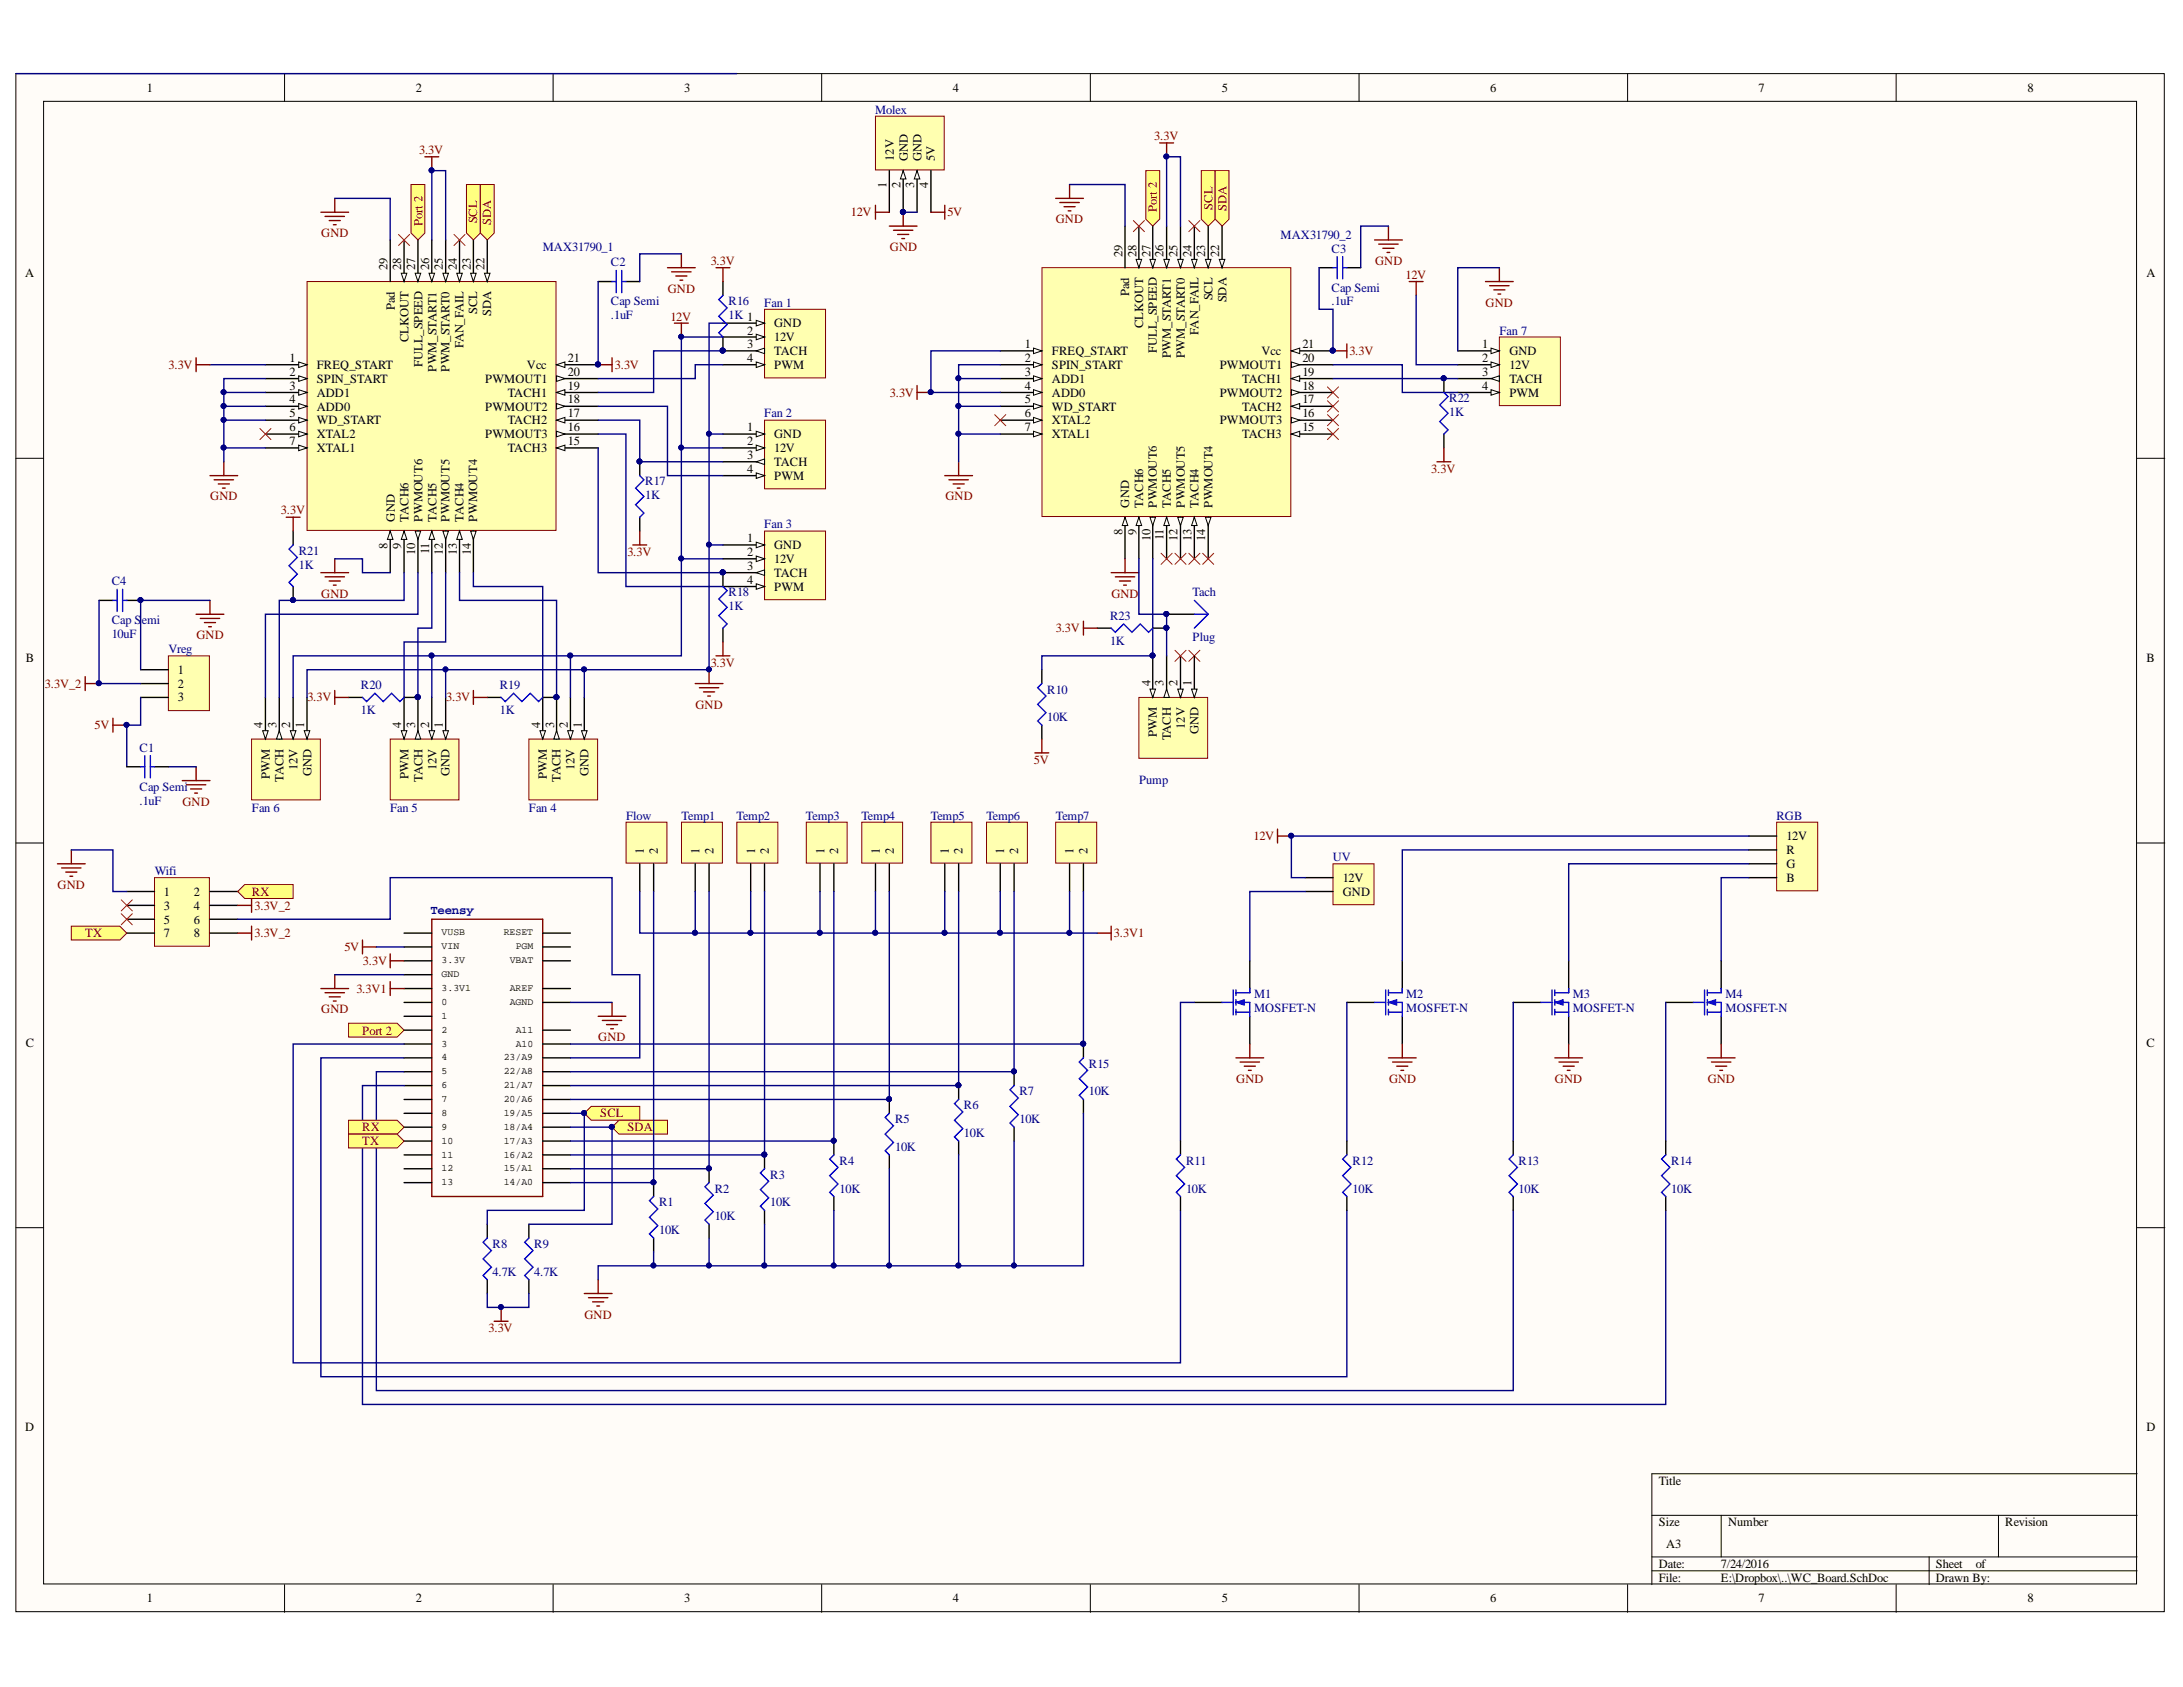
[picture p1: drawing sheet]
<svg xmlns="http://www.w3.org/2000/svg" width="279mm" height="216mm" viewBox="0 0 279 216" stroke-linecap="round" stroke-linejoin="round" font-family="sans-serif">
<defs><g id="words">
<g font-size="1.6">
<text x="18.8" y="11.8">1</text>
<text x="53.2" y="11.8">2</text>
<text x="87.6" y="11.8">3</text>
<text x="121.9" y="11.8">4</text>
<text x="156.4" y="11.8">5</text>
<text x="190.7" y="11.8">6</text>
<text x="225.1" y="11.8">7</text>
<text x="259.5" y="11.8">8</text>
<text x="114.4" y="20.6" transform="rotate(-90 114.4 20.6)">12V</text>
<text x="116.2" y="20.6" transform="rotate(-90 116.2 20.6)">GND</text>
<text x="118" y="20.6" transform="rotate(-90 118 20.6)">GND</text>
<text x="119.6" y="20.6" transform="rotate(-90 119.6 20.6)">5V</text>
<text x="113.5" y="24" transform="rotate(-90 113.5 24)">1</text>
<text x="115.2" y="24" transform="rotate(-90 115.2 24)">2</text>
<text x="117" y="24" transform="rotate(-90 117 24)">3</text>
<text x="118.8" y="24" transform="rotate(-90 118.8 24)">4</text>
<text x="3.2" y="35.5">A</text>
<text x="49.6" y="34.6" transform="rotate(-90 49.6 34.6)">29</text>
<text x="51.4" y="34.6" transform="rotate(-90 51.4 34.6)">28</text>
<text x="53.1" y="34.6" transform="rotate(-90 53.1 34.6)">27</text>
<text x="54.9" y="34.6" transform="rotate(-90 54.9 34.6)">26</text>
<text x="56.7" y="34.6" transform="rotate(-90 56.7 34.6)">25</text>
<text x="58.5" y="34.6" transform="rotate(-90 58.5 34.6)">24</text>
<text x="60.2" y="34.6" transform="rotate(-90 60.2 34.6)">23</text>
<text x="62" y="34.6" transform="rotate(-90 62 34.6)">22</text>
<text x="143.7" y="32.8" transform="rotate(-90 143.7 32.8)">29</text>
<text x="145.5" y="32.8" transform="rotate(-90 145.5 32.8)">28</text>
<text x="147.2" y="32.8" transform="rotate(-90 147.2 32.8)">27</text>
<text x="148.9" y="32.8" transform="rotate(-90 148.9 32.8)">26</text>
<text x="150.7" y="32.8" transform="rotate(-90 150.7 32.8)">25</text>
<text x="152.5" y="32.8" transform="rotate(-90 152.5 32.8)">24</text>
<text x="154.3" y="32.8" transform="rotate(-90 154.3 32.8)">23</text>
<text x="156" y="32.8" transform="rotate(-90 156 32.8)">22</text>
<text x="274.7" y="35.5">A</text>
<text x="50.5" y="39.7" transform="rotate(-90 50.5 39.7)">Pad</text>
<text x="61.1" y="40.2" transform="rotate(-90 61.1 40.2)">SCL</text>
<text x="62.9" y="40.4" transform="rotate(-90 62.9 40.4)">SDA</text>
<text x="99.1" y="41.9">GND</text>
<text x="144.5" y="37.9" transform="rotate(-90 144.5 37.9)">Pad</text>
<text x="146.3" y="42" transform="rotate(-90 146.3 42)">CLKOUT</text>
<text x="155.2" y="38.4" transform="rotate(-90 155.2 38.4)">SCL</text>
<text x="157" y="38.7" transform="rotate(-90 157 38.7)">SDA</text>
<text x="37.1" y="46.4">1</text>
<text x="40.5" y="47.2">FREQ_START</text>
<text x="52.3" y="43.7" transform="rotate(-90 52.3 43.7)">CLKOUT</text>
<text x="54.1" y="47" transform="rotate(-90 54.1 47)">FULL_SPEED</text>
<text x="55.8" y="47.6" transform="rotate(-90 55.8 47.6)">PWM_START1</text>
<text x="57.5" y="47.6" transform="rotate(-90 57.5 47.6)">PWM_START0</text>
<text x="59.3" y="44.6" transform="rotate(-90 59.3 44.6)">FAN_FAIL</text>
<text x="67.4" y="47.2">Vcc</text>
<text x="72.7" y="46.4">21</text>
<text x="95.6" y="42.8">2</text>
<text x="95.6" y="44.6">3</text>
<text x="95.6" y="46.4">4</text>
<text x="99.1" y="43.7">12V</text>
<text x="99.1" y="45.4">TACH</text>
<text x="99.1" y="47.2">PWM</text>
<text x="131.2" y="44.6">1</text>
<text x="131.2" y="46.4">2</text>
<text x="134.6" y="45.4">FREQ_START</text>
<text x="134.6" y="47.2">SPIN_START</text>
<text x="148.1" y="45.2" transform="rotate(-90 148.1 45.2)">FULL_SPEED</text>
<text x="149.9" y="45.8" transform="rotate(-90 149.9 45.8)">PWM_START1</text>
<text x="151.6" y="45.8" transform="rotate(-90 151.6 45.8)">PWM_START0</text>
<text x="153.4" y="42.8" transform="rotate(-90 153.4 42.8)">FAN_FAIL</text>
<text x="156.1" y="47.2">PWMOUT1</text>
<text x="161.4" y="45.4">Vcc</text>
<text x="166.7" y="46.4">20</text>
<text x="166.7" y="44.6">21</text>
<text x="189.7" y="44.6">1</text>
<text x="189.7" y="46.4">2</text>
<text x="193.2" y="45.4">GND</text>
<text x="193.2" y="47.2">12V</text>
<text x="37.1" y="48.1">2</text>
<text x="37.1" y="49.9">3</text>
<text x="37.1" y="51.6">4</text>
<text x="37.1" y="53.4">5</text>
<text x="40.5" y="49">SPIN_START</text>
<text x="40.5" y="50.8">ADD1</text>
<text x="40.5" y="52.5">ADD0</text>
<text x="62.1" y="52.5">PWMOUT2</text>
<text x="62.1" y="49">PWMOUT1</text>
<text x="65" y="50.8">TACH1</text>
<text x="72.7" y="53.4">17</text>
<text x="72.7" y="51.6">18</text>
<text x="72.7" y="49.9">19</text>
<text x="72.7" y="48.1">20</text>
<text x="131.2" y="48.1">3</text>
<text x="131.2" y="49.9">4</text>
<text x="131.2" y="51.6">5</text>
<text x="131.2" y="53.4">6</text>
<text x="134.6" y="49">ADD1</text>
<text x="134.6" y="50.8">ADD0</text>
<text x="134.6" y="52.5">WD_START</text>
<text x="156.1" y="50.8">PWMOUT2</text>
<text x="159" y="52.5">TACH2</text>
<text x="159" y="49">TACH1</text>
<text x="166.7" y="53.4">16</text>
<text x="166.7" y="51.6">17</text>
<text x="166.7" y="49.9">18</text>
<text x="166.7" y="48.1">19</text>
<text x="189.7" y="48.1">3</text>
<text x="189.7" y="49.9">4</text>
<text x="193.2" y="49">TACH</text>
<text x="193.2" y="50.8">PWM</text>
<text x="37.1" y="55.2">6</text>
<text x="37.1" y="56.9">7</text>
<text x="40.5" y="54.3">WD_START</text>
<text x="40.5" y="56.1">XTAL2</text>
<text x="40.5" y="57.9">XTAL1</text>
<text x="62.1" y="56.1">PWMOUT3</text>
<text x="65" y="57.9">TACH3</text>
<text x="65" y="54.3">TACH2</text>
<text x="72.7" y="56.9">15</text>
<text x="72.7" y="55.2">16</text>
<text x="95.6" y="55.2">1</text>
<text x="95.6" y="56.9">2</text>
<text x="95.6" y="58.7">3</text>
<text x="99.1" y="56.1">GND</text>
<text x="99.1" y="57.9">12V</text>
<text x="99.1" y="59.7">TACH</text>
<text x="131.2" y="55.2">7</text>
<text x="134.6" y="54.3">XTAL2</text>
<text x="134.6" y="56.1">XTAL1</text>
<text x="156.1" y="54.3">PWMOUT3</text>
<text x="159" y="56.1">TACH3</text>
<text x="166.7" y="55.2">15</text>
<text x="95.6" y="60.5">4</text>
<text x="99.1" y="61.4">PWM</text>
<text x="144.5" y="65" transform="rotate(-90 144.5 65)">GND</text>
<text x="146.3" y="65" transform="rotate(-90 146.3 65)">TACH6</text>
<text x="148.1" y="65" transform="rotate(-90 148.1 65)">PWMOUT6</text>
<text x="149.9" y="65" transform="rotate(-90 149.9 65)">TACH5</text>
<text x="151.6" y="65" transform="rotate(-90 151.6 65)">PWMOUT5</text>
<text x="153.4" y="65" transform="rotate(-90 153.4 65)">TACH4</text>
<text x="155.2" y="65" transform="rotate(-90 155.2 65)">PWMOUT4</text>
<text x="49.6" y="70.2" transform="rotate(-90 49.6 70.2)">8</text>
<text x="50.5" y="66.8" transform="rotate(-90 50.5 66.8)">GND</text>
<text x="51.4" y="70.2" transform="rotate(-90 51.4 70.2)">9</text>
<text x="52.3" y="66.8" transform="rotate(-90 52.3 66.8)">TACH6</text>
<text x="53.1" y="71" transform="rotate(-90 53.1 71)">10</text>
<text x="54.1" y="66.8" transform="rotate(-90 54.1 66.8)">PWMOUT6</text>
<text x="54.9" y="70.9" transform="rotate(-90 54.9 70.9)">11</text>
<text x="55.8" y="66.8" transform="rotate(-90 55.8 66.8)">TACH5</text>
<text x="56.7" y="71" transform="rotate(-90 56.7 71)">12</text>
<text x="57.5" y="66.8" transform="rotate(-90 57.5 66.8)">PWMOUT5</text>
<text x="58.5" y="71" transform="rotate(-90 58.5 71)">13</text>
<text x="59.3" y="66.8" transform="rotate(-90 59.3 66.8)">TACH4</text>
<text x="60.2" y="71" transform="rotate(-90 60.2 71)">14</text>
<text x="61.1" y="66.8" transform="rotate(-90 61.1 66.8)">PWMOUT4</text>
<text x="95.6" y="69.4">1</text>
<text x="95.6" y="71.2">2</text>
<text x="99.1" y="70.3">GND</text>
<text x="143.7" y="68.4" transform="rotate(-90 143.7 68.4)">8</text>
<text x="145.5" y="68.4" transform="rotate(-90 145.5 68.4)">9</text>
<text x="147.2" y="69.2" transform="rotate(-90 147.2 69.2)">10</text>
<text x="148.9" y="69.1" transform="rotate(-90 148.9 69.1)">11</text>
<text x="150.7" y="69.2" transform="rotate(-90 150.7 69.2)">12</text>
<text x="152.5" y="69.2" transform="rotate(-90 152.5 69.2)">13</text>
<text x="154.3" y="69.2" transform="rotate(-90 154.3 69.2)">14</text>
<text x="95.6" y="72.9">3</text>
<text x="95.6" y="74.7">4</text>
<text x="99.1" y="72.1">12V</text>
<text x="99.1" y="73.9">TACH</text>
<text x="99.1" y="75.6">PWM</text>
<text x="3.3" y="84.7">B</text>
<text x="22.8" y="86.2">1</text>
<text x="22.8" y="88">2</text>
<text x="22.8" y="89.8">3</text>
<text x="147.2" y="87.8" transform="rotate(-90 147.2 87.8)">4</text>
<text x="148.9" y="87.8" transform="rotate(-90 148.9 87.8)">3</text>
<text x="150.7" y="87.8" transform="rotate(-90 150.7 87.8)">2</text>
<text x="152.5" y="87.8" transform="rotate(-90 152.5 87.8)">1</text>
<text x="274.7" y="84.7">B</text>
<text x="33.6" y="93.2" transform="rotate(-90 33.6 93.2)">4</text>
<text x="35.4" y="93.2" transform="rotate(-90 35.4 93.2)">3</text>
<text x="37.1" y="93.2" transform="rotate(-90 37.1 93.2)">2</text>
<text x="38.9" y="93.2" transform="rotate(-90 38.9 93.2)">1</text>
<text x="51.4" y="93.2" transform="rotate(-90 51.4 93.2)">4</text>
<text x="53.1" y="93.2" transform="rotate(-90 53.1 93.2)">3</text>
<text x="54.9" y="93.2" transform="rotate(-90 54.9 93.2)">2</text>
<text x="56.7" y="93.2" transform="rotate(-90 56.7 93.2)">1</text>
<text x="69.1" y="93.2" transform="rotate(-90 69.1 93.2)">4</text>
<text x="70.9" y="93.2" transform="rotate(-90 70.9 93.2)">3</text>
<text x="72.7" y="93.2" transform="rotate(-90 72.7 93.2)">2</text>
<text x="74.5" y="93.2" transform="rotate(-90 74.5 93.2)">1</text>
<text x="148.1" y="94.3" transform="rotate(-90 148.1 94.3)">PWM</text>
<text x="149.9" y="94.8" transform="rotate(-90 149.9 94.8)">TACH</text>
<text x="151.6" y="93.2" transform="rotate(-90 151.6 93.2)">12V</text>
<text x="153.4" y="94" transform="rotate(-90 153.4 94)">GND</text>
<text x="34.5" y="99.7" transform="rotate(-90 34.5 99.7)">PWM</text>
<text x="36.3" y="100.1" transform="rotate(-90 36.3 100.1)">TACH</text>
<text x="38.1" y="98.6" transform="rotate(-90 38.1 98.6)">12V</text>
<text x="39.9" y="99.3" transform="rotate(-90 39.9 99.3)">GND</text>
<text x="52.3" y="99.7" transform="rotate(-90 52.3 99.7)">PWM</text>
<text x="54.1" y="100.1" transform="rotate(-90 54.1 100.1)">TACH</text>
<text x="55.8" y="98.6" transform="rotate(-90 55.8 98.6)">12V</text>
<text x="57.5" y="99.3" transform="rotate(-90 57.5 99.3)">GND</text>
<text x="70" y="99.7" transform="rotate(-90 70 99.7)">PWM</text>
<text x="71.8" y="100.1" transform="rotate(-90 71.8 100.1)">TACH</text>
<text x="73.5" y="98.6" transform="rotate(-90 73.5 98.6)">12V</text>
<text x="75.3" y="99.3" transform="rotate(-90 75.3 99.3)">GND</text>
<text x="228.6" y="107.5">12V</text>
<text x="82.4" y="109.3" transform="rotate(-90 82.4 109.3)">1</text>
<text x="84.2" y="109.3" transform="rotate(-90 84.2 109.3)">2</text>
<text x="89.5" y="109.3" transform="rotate(-90 89.5 109.3)">1</text>
<text x="91.3" y="109.3" transform="rotate(-90 91.3 109.3)">2</text>
<text x="96.6" y="109.3" transform="rotate(-90 96.6 109.3)">1</text>
<text x="98.4" y="109.3" transform="rotate(-90 98.4 109.3)">2</text>
<text x="105.5" y="109.3" transform="rotate(-90 105.5 109.3)">1</text>
<text x="107.3" y="109.3" transform="rotate(-90 107.3 109.3)">2</text>
<text x="112.6" y="109.3" transform="rotate(-90 112.6 109.3)">1</text>
<text x="114.4" y="109.3" transform="rotate(-90 114.4 109.3)">2</text>
<text x="121.4" y="109.3" transform="rotate(-90 121.4 109.3)">1</text>
<text x="123.2" y="109.3" transform="rotate(-90 123.2 109.3)">2</text>
<text x="128.5" y="109.3" transform="rotate(-90 128.5 109.3)">1</text>
<text x="130.3" y="109.3" transform="rotate(-90 130.3 109.3)">2</text>
<text x="137.4" y="109.3" transform="rotate(-90 137.4 109.3)">1</text>
<text x="139.2" y="109.3" transform="rotate(-90 139.2 109.3)">2</text>
<text x="171.9" y="112.9">12V</text>
<text x="228.6" y="109.3">R</text>
<text x="228.6" y="111.1">G</text>
<text x="228.6" y="112.9">B</text>
<text x="21" y="114.6">1</text>
<text x="21" y="116.4">3</text>
<text x="21" y="118.2">5</text>
<text x="21" y="120">7</text>
<text x="24.8" y="114.6">2</text>
<text x="24.8" y="116.4">4</text>
<text x="24.8" y="118.2">6</text>
<text x="24.8" y="120">8</text>
<text x="171.9" y="114.6">GND</text>
<text x="3.3" y="133.9">C</text>
<text x="274.7" y="133.9">C</text>
<text x="3.2" y="183.2">D</text>
<text x="274.7" y="183.2">D</text>
<text x="212.3" y="190">Title</text>
<text x="212.3" y="195.4">Size</text>
<text x="221.2" y="195.4">Number</text>
<text x="256.6" y="195.4">Revision</text>
<text x="212.3" y="200.7">Date:</text>
<text x="212.3" y="202.5">File:</text>
<text x="213.2" y="198.1">A3</text>
<text x="220.3" y="200.7">7/24/2016</text>
<text x="220.3" y="202.5">E:\Dropbox\..\WC_Board.SchDoc</text>
<text x="247.8" y="200.7">Sheet</text>
<text x="247.8" y="202.5">Drawn By:</text>
<text x="252.9" y="200.7">of</text>
<text x="18.8" y="205.1">1</text>
<text x="53.2" y="205.1">2</text>
<text x="87.6" y="205.1">3</text>
<text x="121.9" y="205.1">4</text>
<text x="156.4" y="205.1">5</text>
<text x="190.7" y="205.1">6</text>
<text x="225.1" y="205.1">7</text>
<text x="259.5" y="205.1">8</text>
</g>
<g font-size="1.6" fill="#000080">
<text x="112" y="14.6">Molex</text>
<text x="69.5" y="32.2">MAX31790_1</text>
<text x="78.2" y="34.1">C2</text>
<text x="163.9" y="30.5">MAX31790_2</text>
<text x="170.4" y="32.3">C3</text>
<text x="78.2" y="40.9">.1uF</text>
<text x="78.2" y="39.1">Cap Semi</text>
<text x="93.2" y="40.9">1K 1</text>
<text x="93.2" y="39.1">R16</text>
<text x="97.8" y="39.3">Fan 1</text>
<text x="170.4" y="39.1">.1uF</text>
<text x="170.4" y="37.3">Cap Semi</text>
<text x="191.9" y="42.8">Fan 7</text>
<text x="97.8" y="53.4">Fan 2</text>
<text x="185.5" y="53.2">1K</text>
<text x="185.5" y="51.4">R22</text>
<text x="82.6" y="63.9">1K</text>
<text x="82.6" y="62.1">R17</text>
<text x="38.2" y="71">R21</text>
<text x="97.8" y="67.6">Fan 3</text>
<text x="14.3" y="74.9">C4</text>
<text x="38.2" y="72.8">1K</text>
<text x="93.2" y="76.3">R18</text>
<text x="152.6" y="76.3">Tach</text>
<text x="14.3" y="81.6">10uF</text>
<text x="14.3" y="79.9">Cap S</text>
<text x="18.2" y="79.9">emi</text>
<text x="21.6" y="83.6">Vreg</text>
<text x="93.2" y="78.1">1K</text>
<text x="142.1" y="82.5">1K</text>
<text x="142.1" y="79.4">R23</text>
<text x="152.6" y="82">Plug</text>
<text x="46.2" y="88.2">R20</text>
<text x="64" y="88.2">R19</text>
<text x="134" y="88.8">R10</text>
<text x="46.2" y="91.4">1K</text>
<text x="64" y="91.4">1K</text>
<text x="134" y="92.3">10K</text>
<text x="17.9" y="96.2">C1</text>
<text x="17.9" y="101.2">Cap Semi</text>
<text x="145.8" y="100.3">Pump</text>
<text x="17.9" y="103">.1uF</text>
<text x="32.2" y="103.9">Fan 6</text>
<text x="49.9" y="103.9">Fan 5</text>
<text x="67.7" y="103.9">Fan 4</text>
<text x="80.1" y="104.9">Flow</text>
<text x="87.2" y="104.9">Temp1</text>
<text x="94.3" y="104.9">Temp2</text>
<text x="103.1" y="104.9">Temp3</text>
<text x="110.3" y="104.9">Temp4</text>
<text x="119.1" y="104.9">Temp5</text>
<text x="126.2" y="104.9">Temp6</text>
<text x="135.1" y="104.9">Temp7</text>
<text x="227.4" y="104.9">RGB</text>
<text x="19.8" y="111.9">Wifi</text>
<text x="170.6" y="110.2">UV</text>
<text x="55.1" y="117">Teensy</text>
<text x="160.5" y="127.8">M1</text>
<text x="160.5" y="129.5">MOSFET-N</text>
<text x="180" y="127.8">M2</text>
<text x="180" y="129.5">MOSFET-N</text>
<text x="201.3" y="127.8">M3</text>
<text x="201.3" y="129.5">MOSFET-N</text>
<text x="220.8" y="127.8">M4</text>
<text x="220.8" y="129.5">MOSFET-N</text>
<text x="139.4" y="136.6">R15</text>
<text x="114.6" y="143.7">R5</text>
<text x="123.4" y="142">R6</text>
<text x="130.5" y="143.7">10K</text>
<text x="130.5" y="140.2">R7</text>
<text x="139.4" y="140.2">10K</text>
<text x="107.5" y="149.1">R4</text>
<text x="114.6" y="147.3">10K</text>
<text x="123.4" y="145.5">10K</text>
<text x="151.8" y="149.1">R11</text>
<text x="173.1" y="149.1">R12</text>
<text x="194.4" y="149.1">R13</text>
<text x="213.9" y="149.1">R14</text>
<text x="84.4" y="154.4">R1</text>
<text x="91.5" y="152.6">R2</text>
<text x="98.6" y="154.4">10K</text>
<text x="98.6" y="150.9">R3</text>
<text x="107.5" y="152.6">10K</text>
<text x="151.8" y="152.6">10K</text>
<text x="173.1" y="152.6">10K</text>
<text x="194.4" y="152.6">10K</text>
<text x="213.9" y="152.6">10K</text>
<text x="63" y="159.7">R8</text>
<text x="68.4" y="159.7">R9</text>
<text x="84.4" y="158">10K</text>
<text x="91.5" y="156.2">10K</text>
<text x="63" y="163.3">4.7K</text>
<text x="68.4" y="163.3">4.7K</text>
</g>
<g font-size="1.6" fill="#800000">
<text x="147.7" y="17.9">3.3V</text>
<text x="53.6" y="19.7">3.3V</text>
<text x="54.1" y="28.9" transform="rotate(-90 54.1 28.9)">Port 2</text>
<text x="61.1" y="28.6" transform="rotate(-90 61.1 28.6)">SCL</text>
<text x="62.9" y="28.8" transform="rotate(-90 62.9 28.8)">SDA</text>
<text x="108.9" y="27.7">12V</text>
<text x="121.3" y="27.7">5V</text>
<text x="135.1" y="28.6">GND</text>
<text x="148.1" y="27.2" transform="rotate(-90 148.1 27.2)">Port 2</text>
<text x="155.2" y="26.8" transform="rotate(-90 155.2 26.8)">SCL</text>
<text x="157" y="27" transform="rotate(-90 157 27)">SDA</text>
<text x="41.1" y="30.4">GND</text>
<text x="91" y="33.9">3.3V</text>
<text x="113.9" y="32.2">GND</text>
<text x="176" y="33.9">GND</text>
<text x="179.9" y="35.7">12V</text>
<text x="85.5" y="37.5">GND</text>
<text x="85.8" y="41">12V</text>
<text x="190.1" y="39.3">GND</text>
<text x="21.6" y="47.2">3.3V</text>
<text x="78.7" y="47.2">3.3V</text>
<text x="172.7" y="45.4">3.3V</text>
<text x="113.9" y="50.8">3.3V</text>
<text x="26.9" y="64">GND</text>
<text x="36" y="65.8">3.3V</text>
<text x="121" y="64">GND</text>
<text x="183.2" y="60.5">3.3V</text>
<text x="80.3" y="71.2">3.3V</text>
<text x="41.1" y="76.5">GND</text>
<text x="142.2" y="76.5">GND</text>
<text x="25.1" y="81.8">GND</text>
<text x="135.1" y="80.9">3.3V</text>
<text x="5.8" y="88">3.3V_2</text>
<text x="39.3" y="89.8">3.3V</text>
<text x="57.1" y="89.8">3.3V</text>
<text x="91" y="85.4">3.3V</text>
<text x="12.1" y="93.3">5V</text>
<text x="89" y="90.7">GND</text>
<text x="132.3" y="97.8">5V</text>
<text x="23.4" y="103.1">GND</text>
<text x="160.4" y="107.5">12V</text>
<text x="7.4" y="113.7">GND</text>
<text x="10.9" y="120">TX</text>
<text x="32.2" y="114.6">RX</text>
<text x="32.6" y="120">3.3V_2</text>
<text x="32.6" y="116.4">3.3V_2</text>
<text x="142.6" y="120">3.3V1</text>
<text x="44.1" y="121.7">5V</text>
<text x="46.5" y="123.5">3.3V</text>
<text x="41.1" y="129.7">GND</text>
<text x="45.6" y="127.1">3.3V1</text>
<text x="46.4" y="132.4">Port 2</text>
<text x="76.6" y="133.3">GND</text>
<text x="76.8" y="143">SCL</text>
<text x="158.2" y="138.6">GND</text>
<text x="177.8" y="138.6">GND</text>
<text x="199" y="138.6">GND</text>
<text x="218.6" y="138.6">GND</text>
<text x="46.4" y="144.8">RX</text>
<text x="46.4" y="146.5">TX</text>
<text x="80.3" y="144.8">SDA</text>
<text x="62.5" y="170.5">3.3V</text>
<text x="74.8" y="168.8">GND</text>
</g>
<g font-size="1.3">
<text x="56.5" y="119.7">VUSB</text>
<text x="64.5" y="119.7">RESET</text>
<text x="56.5" y="125">GND</text>
<text x="56.5" y="121.5">VIN</text>
<text x="56.5" y="123.3">3.3V</text>
<text x="65.2" y="123.3">VBAT</text>
<text x="66" y="121.5">PGM</text>
<text x="56.5" y="130.4">1</text>
<text x="56.5" y="128.6">0</text>
<text x="56.5" y="126.8">3.3V1</text>
<text x="65.2" y="128.6">AGND</text>
<text x="65.2" y="126.8">AREF</text>
<text x="56.5" y="137.5">5</text>
<text x="56.5" y="135.7">4</text>
<text x="56.5" y="133.9">3</text>
<text x="56.5" y="132.2">2</text>
<text x="64.5" y="135.7">23/A9</text>
<text x="64.5" y="137.5">22/A8</text>
<text x="66" y="133.9">A10</text>
<text x="66" y="132.2">A11</text>
<text x="56.5" y="142.8">8</text>
<text x="56.5" y="141">7</text>
<text x="56.5" y="139.3">6</text>
<text x="64.5" y="139.3">21/A7</text>
<text x="64.5" y="141">20/A6</text>
<text x="64.5" y="142.8">19/A5</text>
<text x="56.5" y="149.9">12</text>
<text x="56.5" y="148.1">11</text>
<text x="56.5" y="146.4">10</text>
<text x="56.5" y="144.6">9</text>
<text x="64.5" y="144.6">18/A4</text>
<text x="64.5" y="146.4">17/A3</text>
<text x="64.5" y="148.1">16/A2</text>
<text x="64.5" y="149.9">15/A1</text>
<text x="56.5" y="151.7">13</text>
<text x="64.5" y="151.7">14/A0</text>
</g>
</g></defs>
<g fill="#fffcf8" stroke="#000" stroke-width=".13">
<path d="M2 9.4h275v196.9h-275z"/>
<path d="M5.6 13h267.9v189.7h-267.9z"/>
</g>
<g fill="none" stroke="#000" stroke-width=".13">
<path d="M36.4 9.4v3.6M70.8 9.4v3.6M105.2 9.4v3.6M139.6 9.4v3.6M173.9 9.4v3.6M208.3 9.4v3.6M242.7 9.4v3.6M2 58.7h3.6M273.5 58.7h3.6M2 107.9h3.6M273.5 107.9h3.6M2 157.1h3.6"/>
<path d="M273.5 157.1h3.6M211.4 193.9h62.1M211.4 199.3h62.1M220.3 193.9v5.4M246.9 199.3v3.5M255.8 193.9v5.4M273.5 188.6h-62.1v14.2M36.4 202.8v3.6M70.8 202.8v3.6M105.2 202.8v3.6M139.6 202.8v3.6M173.9 202.8v3.6"/>
<path d="M208.3 202.8v3.6M211.4 201h62.1M242.7 202.8v3.6"/>
</g>
<path d="M39.3 36h31.9v31.9h-31.9z" fill="#ffffb0" stroke="#800000" stroke-width=".13"/>
<path d="M34 46.7h5.3" fill="none" stroke="#000" stroke-width=".18"/>
<path d="M38.2 46.3l1.1 .4-1.1 .3z" fill="#fffcf8"/>
<path d="M38.2 46.3l1.1 .4-1.1 .3z" fill="none" stroke="#000" stroke-width=".13"/>
<path d="M34 48.5h5.3" fill="none" stroke="#000" stroke-width=".18"/>
<path d="M38.2 48.1l1.1 .4-1.1 .3z" fill="#fffcf8"/>
<path d="M38.2 48.1l1.1 .4-1.1 .3z" fill="none" stroke="#000" stroke-width=".13"/>
<path d="M34 50.2h5.3" fill="none" stroke="#000" stroke-width=".18"/>
<path d="M38.2 49.9l1.1 .3-1.1 .4z" fill="#fffcf8"/>
<path d="M38.2 49.9l1.1 .3-1.1 .4z" fill="none" stroke="#000" stroke-width=".13"/>
<path d="M34 52h5.3" fill="none" stroke="#000" stroke-width=".18"/>
<path d="M38.2 51.6l1.1 .4-1.1 .4z" fill="#fffcf8"/>
<path d="M38.2 51.6l1.1 .4-1.1 .4z" fill="none" stroke="#000" stroke-width=".13"/>
<path d="M34 53.8h5.3" fill="none" stroke="#000" stroke-width=".18"/>
<path d="M38.2 53.4l1.1 .4-1.1 .3z" fill="#fffcf8"/>
<path d="M38.2 53.4l1.1 .4-1.1 .3z" fill="none" stroke="#000" stroke-width=".13"/>
<path d="M34 55.5h5.3" fill="none" stroke="#000" stroke-width=".18"/>
<path d="M38.2 55.2l1.1 .3-1.1 .4z" fill="#fffcf8"/>
<path d="M38.2 55.2l1.1 .3-1.1 .4z" fill="none" stroke="#000" stroke-width=".13"/>
<path d="M34 57.3h5.3" fill="none" stroke="#000" stroke-width=".18"/>
<path d="M38.2 57l1.1 .3-1.1 .4z" fill="#fffcf8"/>
<path d="M38.2 57l1.1 .3-1.1 .4z" fill="none" stroke="#000" stroke-width=".13"/>
<path d="M49.9 68v5.3" fill="none" stroke="#000" stroke-width=".18"/>
<path d="M49.9 68l.4 1h-.7z" fill="#fffcf8"/>
<path d="M49.9 68l.4 1h-.7z" fill="none" stroke="#000" stroke-width=".13"/>
<path d="M51.7 68v5.3" fill="none" stroke="#000" stroke-width=".18"/>
<path d="M51.7 68l.4 1h-.7z" fill="#fffcf8"/>
<path d="M51.7 68l.4 1h-.7z" fill="none" stroke="#000" stroke-width=".13"/>
<path d="M53.5 68v5.3" fill="none" stroke="#000" stroke-width=".18"/>
<path d="M53.1 68h.7l-.3 1z" fill="#fffcf8"/>
<path d="M53.1 68h.7l-.3 1z" fill="none" stroke="#000" stroke-width=".13"/>
<path d="M55.3 68v5.3" fill="none" stroke="#000" stroke-width=".18"/>
<path d="M55.3 68l.3 1h-.7z" fill="#fffcf8"/>
<path d="M55.3 68l.3 1h-.7z" fill="none" stroke="#000" stroke-width=".13"/>
<path d="M57 68v5.3" fill="none" stroke="#000" stroke-width=".18"/>
<path d="M56.7 68h.7l-.4 1z" fill="#fffcf8"/>
<path d="M56.7 68h.7l-.4 1z" fill="none" stroke="#000" stroke-width=".13"/>
<path d="M58.8 68v5.3" fill="none" stroke="#000" stroke-width=".18"/>
<path d="M58.8 68l.4 1h-.7z" fill="#fffcf8"/>
<path d="M58.8 68l.4 1h-.7z" fill="none" stroke="#000" stroke-width=".13"/>
<path d="M60.6 68v5.3" fill="none" stroke="#000" stroke-width=".18"/>
<path d="M60.2 68h.7l-.3 1z" fill="#fffcf8"/>
<path d="M60.2 68h.7l-.3 1z" fill="none" stroke="#000" stroke-width=".13"/>
<path d="M71.2 57.3h5.4" fill="none" stroke="#000" stroke-width=".18"/>
<path d="M71.2 57.3l1.1-.3v.7z" fill="#fffcf8"/>
<path d="M71.2 57.3l1.1-.3v.7z" fill="none" stroke="#000" stroke-width=".13"/>
<path d="M71.2 55.5h5.4" fill="none" stroke="#000" stroke-width=".18"/>
<path d="M71.2 55.2l1.1 .3-1.1 .4z" fill="#fffcf8"/>
<path d="M71.2 55.2l1.1 .3-1.1 .4z" fill="none" stroke="#000" stroke-width=".13"/>
<path d="M71.2 53.8h5.4" fill="none" stroke="#000" stroke-width=".18"/>
<path d="M71.2 53.8l1.1-.4v.7z" fill="#fffcf8"/>
<path d="M71.2 53.8l1.1-.4v.7z" fill="none" stroke="#000" stroke-width=".13"/>
<path d="M71.2 52h5.4" fill="none" stroke="#000" stroke-width=".18"/>
<path d="M71.2 51.6l1.1 .4-1.1 .4z" fill="#fffcf8"/>
<path d="M71.2 51.6l1.1 .4-1.1 .4z" fill="none" stroke="#000" stroke-width=".13"/>
<path d="M71.2 50.2h5.4" fill="none" stroke="#000" stroke-width=".18"/>
<path d="M71.2 50.2l1.1-.3v.7z" fill="#fffcf8"/>
<path d="M71.2 50.2l1.1-.3v.7z" fill="none" stroke="#000" stroke-width=".13"/>
<path d="M71.2 48.5h5.4" fill="none" stroke="#000" stroke-width=".18"/>
<path d="M71.2 48.1l1.1 .4-1.1 .3z" fill="#fffcf8"/>
<path d="M71.2 48.1l1.1 .4-1.1 .3z" fill="none" stroke="#000" stroke-width=".13"/>
<path d="M71.2 46.7h5.4" fill="none" stroke="#000" stroke-width=".18"/>
<path d="M71.2 46.7l1.1-.4v.7z" fill="#fffcf8"/>
<path d="M71.2 46.7l1.1-.4v.7z" fill="none" stroke="#000" stroke-width=".13"/>
<circle cx="76.5" cy="46.6" r=".32" fill="#000080" stroke="#000080" stroke-width=".13"/>
<path d="M62.4 30.7v5.3" fill="none" stroke="#000" stroke-width=".18"/>
<path d="M62 35h.7l-.3 1z" fill="#fffcf8"/>
<path d="M62 35h.7l-.3 1z" fill="none" stroke="#000" stroke-width=".13"/>
<path d="M60.6 30.7v5.3" fill="none" stroke="#000" stroke-width=".18"/>
<path d="M60.2 35h.7l-.3 1z" fill="#fffcf8"/>
<path d="M60.2 35h.7l-.3 1z" fill="none" stroke="#000" stroke-width=".13"/>
<path d="M58.8 30.7v5.3" fill="none" stroke="#000" stroke-width=".18"/>
<path d="M58.5 35h.7l-.4 1z" fill="#fffcf8"/>
<path d="M58.5 35h.7l-.4 1z" fill="none" stroke="#000" stroke-width=".13"/>
<path d="M57 30.7v5.3" fill="none" stroke="#000" stroke-width=".18"/>
<path d="M56.7 35h.7l-.4 1z" fill="#fffcf8"/>
<path d="M56.7 35h.7l-.4 1z" fill="none" stroke="#000" stroke-width=".13"/>
<path d="M55.3 30.7v5.3" fill="none" stroke="#000" stroke-width=".18"/>
<path d="M54.9 35h.7l-.3 1z" fill="#fffcf8"/>
<path d="M54.9 35h.7l-.3 1z" fill="none" stroke="#000" stroke-width=".13"/>
<path d="M53.5 30.7v5.3" fill="none" stroke="#000" stroke-width=".18"/>
<path d="M53.1 35h.7l-.3 1z" fill="#fffcf8"/>
<path d="M53.1 35h.7l-.3 1z" fill="none" stroke="#000" stroke-width=".13"/>
<path d="M51.7 30.7v5.3" fill="none" stroke="#000" stroke-width=".18"/>
<path d="M51.4 35h.7l-.4 1z" fill="#fffcf8"/>
<path d="M51.4 35h.7l-.4 1z" fill="none" stroke="#000" stroke-width=".13"/>
<path d="M49.9 30.7v5.3" fill="none" stroke="#000" stroke-width=".18"/>
<circle cx="76.5" cy="46.6" r=".32" fill="#000080" stroke="#000080" stroke-width=".13"/>
<path d="M133.4 34.3h31.8v31.8h-31.8z" fill="#ffffb0" stroke="#800000" stroke-width=".13"/>
<path d="M128 44.9h5.3" fill="none" stroke="#000" stroke-width=".18"/>
<path d="M132.3 44.5l1 .4-1 .4z" fill="#fffcf8"/>
<path d="M132.3 44.5l1 .4-1 .4z" fill="none" stroke="#000" stroke-width=".13"/>
<path d="M128 46.7h5.3" fill="none" stroke="#000" stroke-width=".18"/>
<path d="M132.3 46.3l1 .4-1 .3z" fill="#fffcf8"/>
<path d="M132.3 46.3l1 .4-1 .3z" fill="none" stroke="#000" stroke-width=".13"/>
<path d="M128 48.5h5.3" fill="none" stroke="#000" stroke-width=".18"/>
<path d="M132.3 48.1l1 .4-1 .3z" fill="#fffcf8"/>
<path d="M132.3 48.1l1 .4-1 .3z" fill="none" stroke="#000" stroke-width=".13"/>
<path d="M128 50.2h5.3" fill="none" stroke="#000" stroke-width=".18"/>
<path d="M132.3 49.9l1 .3-1 .4z" fill="#fffcf8"/>
<path d="M132.3 49.9l1 .3-1 .4z" fill="none" stroke="#000" stroke-width=".13"/>
<path d="M128 52h5.3" fill="none" stroke="#000" stroke-width=".18"/>
<path d="M132.3 51.6l1 .4-1 .4z" fill="#fffcf8"/>
<path d="M132.3 51.6l1 .4-1 .4z" fill="none" stroke="#000" stroke-width=".13"/>
<path d="M128 53.8h5.3" fill="none" stroke="#000" stroke-width=".18"/>
<path d="M132.3 53.4l1 .4-1 .3z" fill="#fffcf8"/>
<path d="M132.3 53.4l1 .4-1 .3z" fill="none" stroke="#000" stroke-width=".13"/>
<path d="M128 55.5h5.3" fill="none" stroke="#000" stroke-width=".18"/>
<path d="M132.3 55.2l1 .3-1 .4z" fill="#fffcf8"/>
<path d="M132.3 55.2l1 .3-1 .4z" fill="none" stroke="#000" stroke-width=".13"/>
<path d="M144 66.2v5.3" fill="none" stroke="#000" stroke-width=".18"/>
<path d="M144 66.2l.3 1.1h-.7z" fill="#fffcf8"/>
<path d="M144 66.2l.3 1.1h-.7z" fill="none" stroke="#000" stroke-width=".13"/>
<path d="M145.8 66.2v5.3" fill="none" stroke="#000" stroke-width=".18"/>
<path d="M145.8 66.2l.3 1.1h-.7z" fill="#fffcf8"/>
<path d="M145.8 66.2l.3 1.1h-.7z" fill="none" stroke="#000" stroke-width=".13"/>
<path d="M147.5 66.2v5.3" fill="none" stroke="#000" stroke-width=".18"/>
<path d="M147.2 66.2h.7l-.4 1.1z" fill="#fffcf8"/>
<path d="M147.2 66.2h.7l-.4 1.1z" fill="none" stroke="#000" stroke-width=".13"/>
<path d="M149.3 66.2v5.3" fill="none" stroke="#000" stroke-width=".18"/>
<path d="M149.3 66.2l.4 1.1h-.7z" fill="#fffcf8"/>
<path d="M149.3 66.2l.4 1.1h-.7z" fill="none" stroke="#000" stroke-width=".13"/>
<path d="M151.1 66.2v5.3" fill="none" stroke="#000" stroke-width=".18"/>
<path d="M150.7 66.2h.7l-.3 1.1z" fill="#fffcf8"/>
<path d="M150.7 66.2h.7l-.3 1.1z" fill="none" stroke="#000" stroke-width=".13"/>
<path d="M152.9 66.2v5.3" fill="none" stroke="#000" stroke-width=".18"/>
<path d="M152.9 66.2l.3 1.1h-.7z" fill="#fffcf8"/>
<path d="M152.9 66.2l.3 1.1h-.7z" fill="none" stroke="#000" stroke-width=".13"/>
<path d="M154.6 66.2v5.3" fill="none" stroke="#000" stroke-width=".18"/>
<path d="M154.3 66.2h.7l-.4 1.1z" fill="#fffcf8"/>
<path d="M154.3 66.2h.7l-.4 1.1z" fill="none" stroke="#000" stroke-width=".13"/>
<path d="M165.3 55.5h5.3" fill="none" stroke="#000" stroke-width=".18"/>
<path d="M165.3 55.5l1-.3v.7z" fill="#fffcf8"/>
<path d="M165.3 55.5l1-.3v.7z" fill="none" stroke="#000" stroke-width=".13"/>
<path d="M165.3 53.8h5.3" fill="none" stroke="#000" stroke-width=".18"/>
<path d="M165.3 53.4l1 .4-1 .3z" fill="#fffcf8"/>
<path d="M165.3 53.4l1 .4-1 .3z" fill="none" stroke="#000" stroke-width=".13"/>
<path d="M165.3 52h5.3" fill="none" stroke="#000" stroke-width=".18"/>
<path d="M165.3 52l1-.4v.8z" fill="#fffcf8"/>
<path d="M165.3 52l1-.4v.8z" fill="none" stroke="#000" stroke-width=".13"/>
<path d="M165.3 50.2h5.3" fill="none" stroke="#000" stroke-width=".18"/>
<path d="M165.3 49.9l1 .3-1 .4z" fill="#fffcf8"/>
<path d="M165.3 49.9l1 .3-1 .4z" fill="none" stroke="#000" stroke-width=".13"/>
<path d="M165.3 48.5h5.3" fill="none" stroke="#000" stroke-width=".18"/>
<path d="M165.3 48.5l1-.4v.7z" fill="#fffcf8"/>
<path d="M165.3 48.5l1-.4v.7z" fill="none" stroke="#000" stroke-width=".13"/>
<path d="M165.3 46.7h5.3" fill="none" stroke="#000" stroke-width=".18"/>
<path d="M165.3 46.3l1 .4-1 .3z" fill="#fffcf8"/>
<path d="M165.3 46.3l1 .4-1 .3z" fill="none" stroke="#000" stroke-width=".13"/>
<path d="M165.3 44.9h5.3" fill="none" stroke="#000" stroke-width=".18"/>
<path d="M165.3 44.9l1-.4v.8z" fill="#fffcf8"/>
<path d="M165.3 44.9l1-.4v.8z" fill="none" stroke="#000" stroke-width=".13"/>
<circle cx="170.6" cy="44.9" r=".32" fill="#000080" stroke="#000080" stroke-width=".13"/>
<path d="M156.4 28.9v5.4" fill="none" stroke="#000" stroke-width=".18"/>
<path d="M156.1 33.2h.7l-.4 1.1z" fill="#fffcf8"/>
<path d="M156.1 33.2h.7l-.4 1.1z" fill="none" stroke="#000" stroke-width=".13"/>
<path d="M154.6 28.9v5.4" fill="none" stroke="#000" stroke-width=".18"/>
<path d="M154.3 33.2h.7l-.4 1.1z" fill="#fffcf8"/>
<path d="M154.3 33.2h.7l-.4 1.1z" fill="none" stroke="#000" stroke-width=".13"/>
<path d="M152.9 28.9v5.4" fill="none" stroke="#000" stroke-width=".18"/>
<path d="M152.5 33.2h.7l-.3 1.1z" fill="#fffcf8"/>
<path d="M152.5 33.2h.7l-.3 1.1z" fill="none" stroke="#000" stroke-width=".13"/>
<path d="M151.1 28.9v5.4" fill="none" stroke="#000" stroke-width=".18"/>
<path d="M150.7 33.2h.7l-.3 1.1z" fill="#fffcf8"/>
<path d="M150.7 33.2h.7l-.3 1.1z" fill="none" stroke="#000" stroke-width=".13"/>
<path d="M149.3 28.9v5.4" fill="none" stroke="#000" stroke-width=".18"/>
<path d="M149 33.2h.7l-.4 1.1z" fill="#fffcf8"/>
<path d="M149 33.2h.7l-.4 1.1z" fill="none" stroke="#000" stroke-width=".13"/>
<path d="M147.5 28.9v5.4" fill="none" stroke="#000" stroke-width=".18"/>
<path d="M147.2 33.2h.7l-.4 1.1z" fill="#fffcf8"/>
<path d="M147.2 33.2h.7l-.4 1.1z" fill="none" stroke="#000" stroke-width=".13"/>
<path d="M145.8 28.9v5.4" fill="none" stroke="#000" stroke-width=".18"/>
<path d="M145.4 33.2h.7l-.3 1.1z" fill="#fffcf8"/>
<path d="M145.4 33.2h.7l-.3 1.1z" fill="none" stroke="#000" stroke-width=".13"/>
<path d="M144 28.9v5.4M152.9 128.3h3.5M160 123v3.5M160 130.1v3.5" fill="none" stroke="#000" stroke-width=".18"/>
<circle cx="170.6" cy="44.9" r=".32" fill="#000080" stroke="#000080" stroke-width=".13"/>
<path d="M156.4 128.3h1.4M157.8 126.7v3.2M158.2 127h1.8M158.2 128.3h1.8v1.8M158.2 129.5h1.8M158.2 126.7v.7M158.2 127.9v.7M158.2 129.2v.7" fill="none" stroke="#00f" stroke-width=".18"/>
<path d="M158.2 128.3l1.1-.4v.7z" fill="#00f"/>
<path d="M158.2 128.3l1.1-.4v.7z" fill="none" stroke="#00f" stroke-width=".13"/>
<path d="M160 126.5v.5M175.9 128.3h1.5M177.4 126.7v3.2M177.7 127h1.8M177.7 128.3h1.8v1.8M177.7 129.5h1.8M177.7 126.7v.7M177.7 127.9v.7M177.7 129.2v.7" fill="none" stroke="#00f" stroke-width=".18"/>
<path d="M172.4 128.3h3.5M179.5 123v3.5M179.5 130.1v3.5" fill="none" stroke="#000" stroke-width=".18"/>
<path d="M177.7 128.3l1.1-.4v.7z" fill="#00f"/>
<path d="M177.7 128.3l1.1-.4v.7z" fill="none" stroke="#00f" stroke-width=".13"/>
<path d="M179.5 126.5v.5M197.2 128.3h1.4M198.6 126.7v3.2M199 127h1.8M199 128.3h1.8v1.8M199 129.5h1.8M199 126.7v.7M199 127.9v.7M199 129.2v.7" fill="none" stroke="#00f" stroke-width=".18"/>
<path d="M193.7 128.3h3.5M200.8 123v3.5M200.8 130.1v3.5" fill="none" stroke="#000" stroke-width=".18"/>
<path d="M199 128.3l1.1-.4v.7z" fill="#00f"/>
<path d="M199 128.3l1.1-.4v.7z" fill="none" stroke="#00f" stroke-width=".13"/>
<path d="M200.8 126.5v.5M216.7 128.3h1.5M218.2 126.7v3.2M218.5 127h1.8M218.5 128.3h1.8v1.8M218.5 129.5h1.8M218.5 126.7v.7M218.5 127.9v.7M218.5 129.2v.7" fill="none" stroke="#00f" stroke-width=".18"/>
<path d="M213.2 128.3h3.5M220.3 123v3.5M220.3 130.1v3.5" fill="none" stroke="#000" stroke-width=".18"/>
<path d="M218.5 128.3l1.1-.4v.7z" fill="#00f"/>
<path d="M218.5 128.3l1.1-.4v.7z" fill="none" stroke="#00f" stroke-width=".13"/>
<path d="M220.3 126.5v.5" fill="none" stroke="#00f" stroke-width=".18"/>
<path d="M97.9 39.6h7.8v8.8h-7.8z" fill="#ffffb0" stroke="#800000" stroke-width=".13"/>
<path d="M92.5 41.4h5.4" fill="none" stroke="#000" stroke-width=".18"/>
<path d="M96.8 41l1.1 .4-1.1 .3z" fill="#fffcf8"/>
<path d="M96.8 41l1.1 .4-1.1 .3z" fill="none" stroke="#000" stroke-width=".13"/>
<path d="M92.5 43.1h5.4" fill="none" stroke="#000" stroke-width=".18"/>
<path d="M96.8 42.8l1.1 .3-1.1 .4z" fill="#fffcf8"/>
<path d="M96.8 42.8l1.1 .3-1.1 .4z" fill="none" stroke="#000" stroke-width=".13"/>
<path d="M92.5 44.9h5.4" fill="none" stroke="#000" stroke-width=".18"/>
<path d="M96.8 44.9l1.1-.4v.8z" fill="#fffcf8"/>
<path d="M96.8 44.9l1.1-.4v.8z" fill="none" stroke="#000" stroke-width=".13"/>
<circle cx="92.5" cy="44.9" r=".32" fill="#000080" stroke="#000080" stroke-width=".13"/>
<path d="M92.5 46.7h5.4" fill="none" stroke="#000" stroke-width=".18"/>
<path d="M96.8 46.3l1.1 .4-1.1 .3z" fill="#fffcf8"/>
<path d="M96.8 46.3l1.1 .4-1.1 .3z" fill="none" stroke="#000" stroke-width=".13"/>
<circle cx="92.5" cy="44.9" r=".32" fill="#000080" stroke="#000080" stroke-width=".13"/>
<path d="M97.9 53.8h7.8v8.8h-7.8z" fill="#ffffb0" stroke="#800000" stroke-width=".13"/>
<path d="M92.5 55.5h5.4" fill="none" stroke="#000" stroke-width=".18"/>
<path d="M96.8 55.2l1.1 .3-1.1 .4z" fill="#fffcf8"/>
<path d="M96.8 55.2l1.1 .3-1.1 .4z" fill="none" stroke="#000" stroke-width=".13"/>
<path d="M92.5 57.3h5.4" fill="none" stroke="#000" stroke-width=".18"/>
<path d="M96.8 57l1.1 .3-1.1 .4z" fill="#fffcf8"/>
<path d="M96.8 57l1.1 .3-1.1 .4z" fill="none" stroke="#000" stroke-width=".13"/>
<path d="M92.5 59.1h5.4" fill="none" stroke="#000" stroke-width=".18"/>
<path d="M96.8 59.1l1.1-.4v.8z" fill="#fffcf8"/>
<path d="M96.8 59.1l1.1-.4v.8z" fill="none" stroke="#000" stroke-width=".13"/>
<path d="M92.5 60.9h5.4" fill="none" stroke="#000" stroke-width=".18"/>
<path d="M96.8 60.5l1.1 .4-1.1 .3z" fill="#fffcf8"/>
<path d="M96.8 60.5l1.1 .4-1.1 .3z" fill="none" stroke="#000" stroke-width=".13"/>
<path d="M97.9 68h7.8v8.7h-7.8z" fill="#ffffb0" stroke="#800000" stroke-width=".13"/>
<path d="M92.5 69.7h5.4" fill="none" stroke="#000" stroke-width=".18"/>
<path d="M96.8 69.4l1.1 .3-1.1 .4z" fill="#fffcf8"/>
<path d="M96.8 69.4l1.1 .3-1.1 .4z" fill="none" stroke="#000" stroke-width=".13"/>
<path d="M92.5 71.5h5.4" fill="none" stroke="#000" stroke-width=".18"/>
<path d="M96.8 71.2l1.1 .3-1.1 .4z" fill="#fffcf8"/>
<path d="M96.8 71.2l1.1 .3-1.1 .4z" fill="none" stroke="#000" stroke-width=".13"/>
<path d="M92.5 73.3h5.4" fill="none" stroke="#000" stroke-width=".18"/>
<path d="M96.8 73.3l1.1-.4v.7z" fill="#fffcf8"/>
<path d="M96.8 73.3l1.1-.4v.7z" fill="none" stroke="#000" stroke-width=".13"/>
<circle cx="92.5" cy="73.2" r=".32" fill="#000080" stroke="#000080" stroke-width=".13"/>
<path d="M92.5 75.1h5.4" fill="none" stroke="#000" stroke-width=".18"/>
<path d="M96.8 74.7l1.1 .4-1.1 .3z" fill="#fffcf8"/>
<path d="M96.8 74.7l1.1 .4-1.1 .3z" fill="none" stroke="#000" stroke-width=".13"/>
<circle cx="92.5" cy="73.2" r=".32" fill="#000080" stroke="#000080" stroke-width=".13"/>
<path d="M67.7 94.6h8.8v7.8h-8.8z" fill="#ffffb0" stroke="#800000" stroke-width=".13"/>
<path d="M74.8 89.3v5.3" fill="none" stroke="#000" stroke-width=".18"/>
<path d="M74.4 93.5h.7l-.3 1.1z" fill="#fffcf8"/>
<path d="M74.4 93.5h.7l-.3 1.1z" fill="none" stroke="#000" stroke-width=".13"/>
<path d="M73 89.3v5.3" fill="none" stroke="#000" stroke-width=".18"/>
<path d="M72.7 93.5h.7l-.4 1.1z" fill="#fffcf8"/>
<path d="M72.7 93.5h.7l-.4 1.1z" fill="none" stroke="#000" stroke-width=".13"/>
<path d="M71.2 89.3v5.3" fill="none" stroke="#000" stroke-width=".18"/>
<path d="M71.2 93.5l.4 1.1h-.7z" fill="#fffcf8"/>
<path d="M71.2 93.5l.4 1.1h-.7z" fill="none" stroke="#000" stroke-width=".13"/>
<circle cx="71.2" cy="89.2" r=".31" fill="#000080" stroke="#000080" stroke-width=".13"/>
<path d="M69.5 89.3v5.3" fill="none" stroke="#000" stroke-width=".18"/>
<path d="M69.1 93.5h.7l-.3 1.1z" fill="#fffcf8"/>
<path d="M69.1 93.5h.7l-.3 1.1z" fill="none" stroke="#000" stroke-width=".13"/>
<circle cx="71.2" cy="89.2" r=".31" fill="#000080" stroke="#000080" stroke-width=".13"/>
<path d="M49.9 94.6h8.8v7.8h-8.8z" fill="#ffffb0" stroke="#800000" stroke-width=".13"/>
<path d="M57 89.3v5.3" fill="none" stroke="#000" stroke-width=".18"/>
<path d="M56.7 93.5h.7l-.4 1.1z" fill="#fffcf8"/>
<path d="M56.7 93.5h.7l-.4 1.1z" fill="none" stroke="#000" stroke-width=".13"/>
<path d="M55.3 89.3v5.3" fill="none" stroke="#000" stroke-width=".18"/>
<path d="M54.9 93.5h.7l-.3 1.1z" fill="#fffcf8"/>
<path d="M54.9 93.5h.7l-.3 1.1z" fill="none" stroke="#000" stroke-width=".13"/>
<path d="M53.5 89.3v5.3" fill="none" stroke="#000" stroke-width=".18"/>
<path d="M53.5 93.5l.3 1.1h-.7z" fill="#fffcf8"/>
<path d="M53.5 93.5l.3 1.1h-.7z" fill="none" stroke="#000" stroke-width=".13"/>
<circle cx="53.5" cy="89.2" r=".32" fill="#000080" stroke="#000080" stroke-width=".13"/>
<path d="M51.7 89.3v5.3" fill="none" stroke="#000" stroke-width=".18"/>
<path d="M51.4 93.5h.7l-.4 1.1z" fill="#fffcf8"/>
<path d="M51.4 93.5h.7l-.4 1.1z" fill="none" stroke="#000" stroke-width=".13"/>
<circle cx="53.5" cy="89.2" r=".32" fill="#000080" stroke="#000080" stroke-width=".13"/>
<path d="M32.2 94.6h8.8v7.8h-8.8z" fill="#ffffb0" stroke="#800000" stroke-width=".13"/>
<path d="M39.3 89.3v5.3" fill="none" stroke="#000" stroke-width=".18"/>
<path d="M38.9 93.5h.7l-.3 1.1z" fill="#fffcf8"/>
<path d="M38.9 93.5h.7l-.3 1.1z" fill="none" stroke="#000" stroke-width=".13"/>
<path d="M37.5 89.3v5.3" fill="none" stroke="#000" stroke-width=".18"/>
<path d="M37.2 93.5h.7l-.4 1.1z" fill="#fffcf8"/>
<path d="M37.2 93.5h.7l-.4 1.1z" fill="none" stroke="#000" stroke-width=".13"/>
<path d="M35.7 89.3v5.3" fill="none" stroke="#000" stroke-width=".18"/>
<path d="M35.7 93.5l.4 1.1h-.7z" fill="#fffcf8"/>
<path d="M35.7 93.5l.4 1.1h-.7z" fill="none" stroke="#000" stroke-width=".13"/>
<path d="M34 89.3v5.3" fill="none" stroke="#000" stroke-width=".18"/>
<path d="M33.6 93.5h.7l-.3 1.1z" fill="#fffcf8"/>
<path d="M33.6 93.5h.7l-.3 1.1z" fill="none" stroke="#000" stroke-width=".13"/>
<path d="M191.9 43.1h7.8v8.8h-7.8z" fill="#ffffb0" stroke="#800000" stroke-width=".13"/>
<path d="M186.6 44.9h5.3" fill="none" stroke="#000" stroke-width=".18"/>
<path d="M190.8 44.5l1.1 .4-1.1 .4z" fill="#fffcf8"/>
<path d="M190.8 44.5l1.1 .4-1.1 .4z" fill="none" stroke="#000" stroke-width=".13"/>
<path d="M186.6 46.7h5.3" fill="none" stroke="#000" stroke-width=".18"/>
<path d="M190.8 46.3l1.1 .4-1.1 .3z" fill="#fffcf8"/>
<path d="M190.8 46.3l1.1 .4-1.1 .3z" fill="none" stroke="#000" stroke-width=".13"/>
<path d="M186.6 48.5h5.3" fill="none" stroke="#000" stroke-width=".18"/>
<path d="M190.8 48.5l1.1-.4v.7z" fill="#fffcf8"/>
<path d="M190.8 48.5l1.1-.4v.7z" fill="none" stroke="#000" stroke-width=".13"/>
<path d="M186.6 50.2h5.3" fill="none" stroke="#000" stroke-width=".18"/>
<path d="M190.8 49.9l1.1 .3-1.1 .4z" fill="#fffcf8"/>
<path d="M190.8 49.9l1.1 .3-1.1 .4z" fill="none" stroke="#000" stroke-width=".13"/>
<path d="M112 14.9h8.9v6.9h-8.9z" fill="#ffffb0" stroke="#800000" stroke-width=".13"/>
<path d="M113.8 21.8v5.4M115.6 21.8v5.4" fill="none" stroke="#000" stroke-width=".18"/>
<path d="M115.6 21.8l.4 1.1h-.8z" fill="#fffcf8"/>
<path d="M115.6 21.8l.4 1.1h-.8z" fill="none" stroke="#000" stroke-width=".13"/>
<circle cx="115.6" cy="27.1" r=".32" fill="#000080" stroke="#000080" stroke-width=".13"/>
<path d="M117.4 21.8v5.4" fill="none" stroke="#000" stroke-width=".18"/>
<path d="M117.4 21.8l.3 1.1h-.7z" fill="#fffcf8"/>
<path d="M117.4 21.8l.3 1.1h-.7z" fill="none" stroke="#000" stroke-width=".13"/>
<path d="M119.1 21.8v5.4" fill="none" stroke="#000" stroke-width=".18"/>
<circle cx="115.6" cy="27.1" r=".32" fill="#000080" stroke="#000080" stroke-width=".13"/>
<path d="M80.1 105.2h5.3v5.3h-5.3z" fill="#ffffb0" stroke="#800000" stroke-width=".13"/>
<path d="M81.9 110.5v3.6M83.7 110.5v3.6" fill="none" stroke="#000" stroke-width=".18"/>
<path d="M87.2 105.2h5.3v5.3h-5.3z" fill="#ffffb0" stroke="#800000" stroke-width=".13"/>
<path d="M89 110.5v3.6M90.8 110.5v3.6" fill="none" stroke="#000" stroke-width=".18"/>
<path d="M94.3 105.2h5.3v5.3h-5.3z" fill="#ffffb0" stroke="#800000" stroke-width=".13"/>
<path d="M96.1 110.5v3.6M97.9 110.5v3.6" fill="none" stroke="#000" stroke-width=".18"/>
<g fill="none" stroke="#000080" stroke-width=".18">
<path d="M115.6 27.2h1.8M181.3 37.8v8.9h5.3M191.9 34.3h-5.3v10.6M76.6 52h8.8v8.9h7.1M76.6 53.8h5.3v5.3h10.6M76.6 55.5h3.5v19.6h12.4M76.6 57.3v16h15.9M87.2 57.3v14.2h5.3M90.8 55.5v14.2h1.7M92.5 46.7h-3.5v1.8h-12.4M92.5 44.9h-8.8v5.3h-7.1M92.5 41.4h-1.7v14.1h1.7"/>
<path d="M92.5 43.1h-5.3v14.2h5.3M170.6 46.7h8.9v3.5h7.1M51.7 73.3v3.5h-16v12.5M53.5 73.3v5.3h-19.5v10.7M55.3 73.3v7.1h-1.8v8.9M57 73.3v8.9h-5.3v7.1M58.8 73.3v3.5h12.4v12.5M60.6 73.3v1.8h8.9v14.2M87.2 71.5v12.4h-14.2v5.4M90.8 69.7v16h-16v3.6M55.3 83.9h-17.8v5.4M57 85.7h-17.7v3.6"/>
<path d="M73 83.9h-17.7v5.4M74.8 85.7h-17.8v3.6"/>
</g>
<g fill="#000080" stroke="#000080" stroke-width=".13">
<circle cx="92.5" cy="44.9" r=".32"/>
<circle cx="81.9" cy="59.1" r=".32"/>
<circle cx="92.5" cy="73.2" r=".32"/>
<circle cx="71.2" cy="89.2" r=".31"/>
<circle cx="53.5" cy="89.2" r=".32"/>
<circle cx="37.5" cy="76.8" r=".31"/>
<circle cx="87.2" cy="57.3" r=".31"/>
<circle cx="87.2" cy="71.5" r=".31"/>
<circle cx="73" cy="83.9" r=".32"/>
<circle cx="55.2" cy="83.9" r=".32"/>
<circle cx="90.7" cy="55.5" r=".31"/>
<circle cx="90.7" cy="69.7" r=".31"/>
<circle cx="90.7" cy="85.7" r=".31"/>
<circle cx="74.8" cy="85.7" r=".32"/>
<circle cx="57" cy="85.7" r=".31"/>
<circle cx="115.6" cy="27.1" r=".32"/>
<circle cx="87.2" cy="43.1" r=".31"/>
</g>
<g fill="none" stroke="#800000" stroke-width=".18">
<path d="M112 26.3v1.7M112 27.2h1.8M113.8 28.9h3.6M114.4 29.5h2.4M114.9 30h1.4M115.4 30.5h.4M115.6 27.2v1.7M119.1 27.2h1.8M120.9 26.3v1.7M180.4 36h1.7M181.3 36v1.8M190.1 36h3.6"/>
<path d="M190.7 36.6h2.4M191.2 37.1h1.4M191.7 37.6h.4M191.9 34.3v1.7M86.3 41.4h1.8M87.2 41.4v1.7M89 87.5h3.5M89.5 88h2.5M90 88.5h1.5M90.6 89.1h.3M90.8 85.7v1.8M158.2 135.4h3.5"/>
<path d="M158.7 135.9h2.5M159.3 136.4h1.4M159.8 137h.3M160 133.6v1.8M177.7 135.4h3.6M178.2 135.9h2.5M178.8 136.4h1.4M179.3 137h.4M179.5 133.6v1.8M199 135.4h3.5M199.5 135.9h2.5M200.1 136.4h1.4"/>
<path d="M200.6 137h.4M200.8 133.6v1.8M218.5 135.4h3.6M219.1 135.9h2.4M219.6 136.4h1.4M220.1 137h.4M220.3 133.6v1.8"/>
</g>
<path d="M170.6 110.5h5.3v5.3h-5.3z" fill="#ffffb0" stroke="#800000" stroke-width=".13"/>
<path d="M167.1 112.3h3.5M167.1 114.1h3.5" fill="none" stroke="#000" stroke-width=".18"/>
<path d="M167.1 114.1h-7.1v8.9" fill="none" stroke="#000080" stroke-width=".18"/>
<path d="M227.4 105.2h5.2v8.8h-5.2z" fill="#ffffb0" stroke="#800000" stroke-width=".13"/>
<g fill="none" stroke="#000" stroke-width=".18">
<path d="M51.7 119.4h3.6M69.5 119.4h3.5M223.8 107h3.6M223.8 108.8h3.6M223.8 110.5h3.6M223.8 112.3h3.6M51.7 138.9h3.6M51.7 137.2h3.6M51.7 135.4h3.6M51.7 133.6h3.6M51.7 131.8h3.6M51.7 130.1h3.6"/>
<path d="M51.7 128.3h3.6M51.7 124.7h3.6M51.7 121.2h3.6M51.7 123h3.6M51.7 126.5h3.6M69.5 138.9h3.5M69.5 137.2h3.5M69.5 135.4h3.5M69.5 133.6h3.5M69.5 131.8h3.5M69.5 128.3h3.5M69.5 121.2h3.5"/>
<path d="M69.5 123h3.5M69.5 126.5h3.5M51.7 149.6h3.6M51.7 147.8h3.6M51.7 146h3.6M51.7 144.3h3.6M51.7 142.5h3.6M51.7 140.7h3.6M51.7 151.4h3.6M69.5 149.6h3.5M69.5 147.8h3.5M69.5 146h3.5"/>
<path d="M69.5 144.3h3.5M69.5 142.5h3.5M69.5 140.7h3.5M69.5 151.4h3.5"/>
</g>
<path d="M223.8 112.3h-3.5v10.7M223.8 110.5h-23v12.5M223.8 108.8h-44.3v14.2M223.8 107h-58.5v5.3h1.8" fill="none" stroke="#000080" stroke-width=".18"/>
<g fill="none" stroke="#800000" stroke-width=".18">
<path d="M41.1 27.2h3.5M41.6 27.7h2.5M42.1 28.2h1.5M42.7 28.8h.3M42.8 25.4v1.8M135.1 25.4h3.6M135.6 25.9h2.5M136.2 26.5h1.4M136.7 27h.4M136.9 23.6v1.8M41.1 73.3h3.5M41.6 73.8h2.5"/>
<path d="M42.1 74.4h1.5M42.7 74.9h.3M42.8 71.5v1.8M142.2 73.3h3.6M142.7 73.8h2.5M143.3 74.4h1.4M143.8 74.9h.4M144 71.5v1.8M55.3 117.6h14.2v35.5h-14.2zM163.5 106.1v1.8M163.5 107h1.8"/>
</g>
<circle cx="165.3" cy="107" r=".32" fill="#000080" stroke="#000080" stroke-width=".13"/>
<path d="M74.8 142.5l.9-.9h6.2v1.8h-6.2z" fill-rule="evenodd" fill="#ffff80" stroke="#800000" stroke-width=".13"/>
<circle cx="74.8" cy="142.4" r=".32" fill="#000080" stroke="#000080" stroke-width=".13"/>
<path d="M78.3 144.3l.9-.9h6.2v1.7h-6.2z" fill-rule="evenodd" fill="#ffff80" stroke="#800000" stroke-width=".13"/>
<circle cx="78.3" cy="144.2" r=".32" fill="#000080" stroke="#000080" stroke-width=".13"/>
<path d="M46.4 120.3v1.8M46.4 121.2h1.8" fill="none" stroke="#800000" stroke-width=".18"/>
<path d="M48.2 121.2h3.5" fill="none" stroke="#000080" stroke-width=".18"/>
<g fill="#ffff80" stroke="#800000" stroke-width=".13">
<path d="M59.7 23.6h1.8v6.2l-.9 .9-.9-.9z" fill-rule="evenodd"/>
<path d="M153.7 21.8h1.8v6.2l-.9 .9-.9-.9z" fill-rule="evenodd"/>
<path d="M61.5 23.6h1.8v6.2l-.9 .9-.9-.9z" fill-rule="evenodd"/>
<path d="M155.5 21.8h1.8v6.2l-.9 .9-.9-.9z" fill-rule="evenodd"/>
</g>
<g fill="none" stroke="#000080" stroke-width=".18">
<path d="M42.8 25.4h7.1v5.3M55.3 30.7v-8.9h1.7v8.9M136.9 23.6h7.1v5.3M149.3 28.9v-8.8h1.8v8.8M26.9 46.7h7.1M28.6 52h5.4M28.6 53.8h5.4M34 57.3h-5.4v1.8M34 50.2h-5.4v7.1M34 48.5h-5.4v1.7M122.7 52h5.3M128 55.5h-5.3v3.6"/>
<path d="M128 44.9h-8.9v5.3h8.9M128 48.5h-5.3v7M128 46.7h-5.3v1.8M42.8 71.5h3.6v1.8h3.5M89 114.1v5.3M90.8 114.1v35.5h-17.8M96.1 114.1v5.3M97.9 114.1v33.7h-24.9M90.8 158.4v3.6h-7.1M97.9 156.7v5.3h-7.1M83.7 160.2v1.8h-7.1v1.8"/>
</g>
<g fill="none" stroke="#800000" stroke-width=".18">
<path d="M148.4 18.3h1.8M149.3 18.3v1.8M54.4 20.1h1.8M55.3 20.1v1.7M25.1 46.7h1.8M25.1 45.8v1.8M28.6 59.1v1.8M76.6 46.7h1.7M78.3 45.8v1.8M117.4 49.3v1.8M117.4 50.2h1.7M122.7 59.1v1.8"/>
<path d="M170.6 44.9h1.8M172.4 44v1.8M26.9 60.9h3.5M27.4 61.4h2.5M27.9 61.9h1.5M28.5 62.5h.3M120.9 60.9h3.6M121.5 61.4h2.4M122 61.9h1.4M122.5 62.5h.4M140.4 119.4h1.8M142.2 118.5v1.8"/>
<path d="M74.8 165.5h3.5M75.3 166.1h2.5M75.8 166.6h1.5M76.4 167.1h.3M76.6 163.8v1.7"/>
</g>
<g fill="#000080" stroke="#000080" stroke-width=".13">
<circle cx="76.5" cy="46.6" r=".32"/>
<circle cx="170.6" cy="44.9" r=".32"/>
<circle cx="28.6" cy="57.3" r=".32"/>
<circle cx="28.6" cy="52" r=".32"/>
<circle cx="122.7" cy="55.5" r=".32"/>
<circle cx="119.1" cy="50.2" r=".32"/>
<circle cx="28.6" cy="53.7" r=".32"/>
<circle cx="122.7" cy="52" r=".32"/>
<circle cx="28.6" cy="50.2" r=".32"/>
<circle cx="122.7" cy="48.4" r=".32"/>
<circle cx="55.2" cy="21.8" r=".32"/>
<circle cx="149.3" cy="20" r=".32"/>
<circle cx="88.9" cy="119.4" r=".32"/>
<circle cx="96" cy="119.4" r=".32"/>
<circle cx="90.7" cy="149.5" r=".31"/>
<circle cx="97.8" cy="147.8" r=".32"/>
<circle cx="83.6" cy="151.3" r=".31"/>
<circle cx="83.6" cy="162" r=".31"/>
<circle cx="90.7" cy="162" r=".31"/>
<circle cx="97.8" cy="162" r=".32"/>
</g>
<path d="M83.7 151.4v1.7M83.7 158.4v1.8M90.8 149.6v1.8M90.8 156.7v1.7M97.9 147.8v1.8M97.9 154.9v1.8" fill="none" stroke="#000" stroke-width=".18"/>
<path d="M83.7 153.1l-.6 .6 1.1 1-1.1 1.1 1.1 1.1-1.1 1 .6 .5M90.8 151.4l-.6 .5 1.1 1-1.1 1.1 1.1 1.1-1.1 1 .6 .6M97.9 149.6l-.6 .5 1.1 1.1-1.1 1 1.1 1.1-1.1 1.1 .6 .5" fill="none" stroke="#00f" stroke-width=".18"/>
<path d="M103.2 105.2h5.2v5.3h-5.2z" fill="#ffffb0" stroke="#800000" stroke-width=".13"/>
<path d="M105 110.5v3.6M106.7 110.5v3.6" fill="none" stroke="#000" stroke-width=".18"/>
<path d="M110.3 105.2h5.2v5.3h-5.2z" fill="#ffffb0" stroke="#800000" stroke-width=".13"/>
<path d="M112 110.5v3.6M113.8 110.5v3.6" fill="none" stroke="#000" stroke-width=".18"/>
<path d="M119.1 105.2h5.3v5.3h-5.3z" fill="#ffffb0" stroke="#800000" stroke-width=".13"/>
<path d="M120.9 110.5v3.6M122.7 110.5v3.6" fill="none" stroke="#000" stroke-width=".18"/>
<path d="M126.3 105.2h5.2v5.3h-5.2z" fill="#ffffb0" stroke="#800000" stroke-width=".13"/>
<g fill="none" stroke="#000" stroke-width=".18">
<path d="M128 110.5v3.6M129.8 110.5v3.6M122.7 138.9v1.8M129.8 137.2v1.7M62.4 156.7v1.7M67.7 156.7v1.7M106.7 146v1.8M106.7 153.1v1.8M113.8 140.7v1.8M113.8 147.8v1.8M122.7 146v1.8M129.8 144.3v1.7"/>
<path d="M62.4 163.8v1.7M67.7 163.8v1.7"/>
</g>
<g fill="none" stroke="#000080" stroke-width=".18">
<path d="M83.7 114.1v37.3h-10.7M105 114.1v5.3M106.7 114.1v31.9h-33.7M112 114.1v5.3M113.8 114.1v26.6h-40.8M120.9 114.1v5.3M122.7 114.1v24.8h-49.7M128 114.1v5.3M129.8 114.1v23.1h-56.8M73 142.5h1.8v12.4h-12.4v1.8M73 144.3h5.3v12.4h-10.6M106.7 154.9v7.1h-8.8"/>
<path d="M113.8 149.6v12.4h-7.1M122.7 147.8v14.2h-8.9M129.8 146v16h-7.1M62.4 165.5v1.8h5.3v-1.8"/>
</g>
<g fill="#000080" stroke="#000080" stroke-width=".13">
<circle cx="104.9" cy="119.4" r=".32"/>
<circle cx="112" cy="119.4" r=".32"/>
<circle cx="120.9" cy="119.4" r=".32"/>
<circle cx="128" cy="119.4" r=".32"/>
<circle cx="83.6" cy="151.3" r=".31"/>
<circle cx="106.7" cy="146" r=".31"/>
<circle cx="97.8" cy="162" r=".32"/>
<circle cx="106.7" cy="162" r=".31"/>
<circle cx="113.8" cy="140.7" r=".31"/>
<circle cx="113.8" cy="162" r=".31"/>
<circle cx="122.7" cy="138.9" r=".32"/>
<circle cx="129.8" cy="137.1" r=".31"/>
<circle cx="122.7" cy="162" r=".32"/>
<circle cx="129.8" cy="162" r=".31"/>
<circle cx="64.1" cy="167.3" r=".31"/>
<circle cx="74.8" cy="142.4" r=".32"/>
<circle cx="78.3" cy="144.2" r=".32"/>
</g>
<path d="M129.8 138.9l-.5 .6 1 1-1 1.1 1 1.1-1 1 .5 .6M62.4 158.4l-.6 .6 1.1 1-1.1 1.1 1.1 1.1-1.1 1 .6 .6M67.7 158.4l-.5 .6 1 1-1 1.1 1 1.1-1 1 .5 .6M106.7 147.8l-.5 .5 1.1 1.1-1.1 1.1 1.1 1-1.1 1.1 .5 .5M113.8 142.5l-.5 .5 1.1 1.1-1.1 1 1.1 1.1-1.1 1.1 .5 .5M122.7 140.7l-.5 .5 1 1.1-1 1.1 1 1-1 1.1 .5 .5" fill="none" stroke="#00f" stroke-width=".18"/>
<path d="M63.3 169.1h1.7M64.1 167.3v1.8" fill="none" stroke="#800000" stroke-width=".18"/>
<g fill="none" stroke="#f00" stroke-width=".13">
<path d="M51 30l1.4 1.4M52.4 30l-1.4 1.4M58.1 30l1.4 1.4M59.5 30l-1.4 1.4M145.1 28.2l1.4 1.4M146.5 28.2l-1.4 1.4M152.2 28.2l1.4 1.4M153.6 28.2l-1.4 1.4M33.3 54.8l1.4 1.5M34.7 54.8l-1.4 1.5M127.3 53.1l1.4 1.4M128.7 53.1l-1.4 1.4"/>
<path d="M169.9 49.5l1.4 1.4M169.9 51.3l1.4 1.4M169.9 53.1l1.4 1.4M169.9 54.8l1.4 1.5M171.3 49.5l-1.4 1.4M171.3 51.3l-1.4 1.4M171.3 53.1l-1.4 1.4M171.3 54.8l-1.4 1.5M148.6 70.8l1.4 1.4M150 70.8l-1.4 1.4M150.4 70.8l1.4 1.4M151.8 70.8l-1.4 1.4"/>
<path d="M152.2 70.8l1.4 1.4M153.6 70.8l-1.4 1.4M153.9 70.8l1.4 1.4M155.3 70.8l-1.4 1.4M152.2 83.2l1.4 1.4M153.6 83.2l-1.4 1.4"/>
</g>
<g fill="#ffff80" stroke="#800000" stroke-width=".13">
<path d="M44.6 130.9h6.2l.9 .9-.9 .9h-6.2z" fill-rule="evenodd"/>
<path d="M52.6 23.6h1.8v6.2l-.9 .9-.9-.9z" fill-rule="evenodd"/>
<path d="M146.7 21.8h1.7v6.2l-.9 .9-.8-.9z" fill-rule="evenodd"/>
</g>
<path d="M145.8 89.3h8.8v7.7h-8.8z" fill="#ffffb0" stroke="#800000" stroke-width=".13"/>
<path d="M152.9 83.9v5.4" fill="none" stroke="#000" stroke-width=".18"/>
<path d="M152.5 88.2h.7l-.3 1.1z" fill="#fffcf8"/>
<path d="M152.5 88.2h.7l-.3 1.1z" fill="none" stroke="#000" stroke-width=".13"/>
<path d="M151.1 83.9v5.4" fill="none" stroke="#000" stroke-width=".18"/>
<path d="M150.7 88.2h.7l-.3 1.1z" fill="#fffcf8"/>
<path d="M150.7 88.2h.7l-.3 1.1z" fill="none" stroke="#000" stroke-width=".13"/>
<path d="M149.3 83.9v5.4" fill="none" stroke="#000" stroke-width=".18"/>
<path d="M149.3 88.2l.4 1.1h-.7z" fill="#fffcf8"/>
<path d="M149.3 88.2l.4 1.1h-.7z" fill="none" stroke="#000" stroke-width=".13"/>
<path d="M147.5 83.9v5.4" fill="none" stroke="#000" stroke-width=".18"/>
<path d="M147.2 88.2h.7l-.4 1.1z" fill="#fffcf8"/>
<path d="M147.2 88.2h.7l-.4 1.1z" fill="none" stroke="#000" stroke-width=".13"/>
<g fill="#000080" stroke="#000080" stroke-width=".13">
<circle cx="147.5" cy="83.9" r=".32"/>
<circle cx="149.3" cy="78.6" r=".32"/>
<circle cx="149.3" cy="80.3" r=".32"/>
</g>
<path d="M150.4 83.2l1.4 1.4M151.8 83.2l-1.4 1.4" fill="none" stroke="#f00" stroke-width=".13"/>
<path d="M145.8 71.5v7.1h3.5v5.3M147.5 71.5v12.4h-14.2v1.8M42.8 124.7h8.9M51.7 133.6h-14.2v40.8h113.6v-19.5M51.7 135.4h-10.6v40.8h131.3v-21.3M51.7 137.2h-3.5v40.8h145.5v-23.1M51.7 138.9h-5.3v40.8h166.8v-24.8M73 128.3h5.3M152.9 128.3h-1.8v17.7M172.4 128.3v17.7M193.7 128.3v17.7M213.2 128.3v17.7" fill="none" stroke="#000080" stroke-width=".18"/>
<path d="M133.3 85.7v1.8M133.3 92.8v1.8M151.1 146v1.8M151.1 153.1v1.8M172.4 146v1.8M172.4 153.1v1.8M193.7 146v1.8M193.7 153.1v1.8M213.2 146v1.8M213.2 153.1v1.8" fill="none" stroke="#000" stroke-width=".18"/>
<path d="M133.3 87.5l-.5 .5 1.1 1.1-1.1 1 1.1 1.1-1.1 1.1 .5 .5M151.1 147.8l-.5 .5 1 1.1-1 1.1 1 1-1 1.1 .5 .5M172.4 147.8l-.6 .5 1.1 1.1-1.1 1.1 1.1 1-1.1 1.1 .6 .5M193.7 147.8l-.6 .5 1.1 1.1-1.1 1.1 1.1 1-1.1 1.1 .6 .5M213.2 147.8l-.5 .5 1 1.1-1 1.1 1 1-1 1.1 .5 .5" fill="none" stroke="#00f" stroke-width=".18"/>
<g fill="none" stroke="#800000" stroke-width=".18">
<path d="M132.5 96.4h1.7M133.3 94.6v1.8M41.1 126.5h3.5M41.6 127h2.5M42.1 127.6h1.5M42.7 128.1h.3M42.8 124.7v1.8M49.9 122.1v1.8M49.9 123h1.8M76.6 130.1h3.5M77.1 130.6h2.5M77.6 131.1h1.4"/>
<path d="M78.2 131.7h.3M78.3 128.3v1.8"/>
</g>
<path d="M19.8 112.3h7v8.8h-7z" fill="#ffffb0" stroke="#800000" stroke-width=".13"/>
<path d="M16.2 114.1h3.6M16.2 115.9h3.6M16.2 117.6h3.6M16.2 119.4h3.6M26.9 114.1h3.5M26.9 115.9h3.5M26.9 117.6h3.5M26.9 119.4h3.5" fill="none" stroke="#000" stroke-width=".18"/>
<path d="M7.4 110.5h3.5M7.9 111.1h2.5M8.4 111.6h1.4M9 112.1h.3M9.1 108.8v1.7M30.4 119.4h1.8M30.4 115.9h1.8M32.2 115v1.8M32.2 118.5v1.8" fill="none" stroke="#800000" stroke-width=".18"/>
<path d="M2 9.4h92.3" fill="none" stroke="#000080" stroke-width=".18"/>
<path d="M15.5 115.2l1.4 1.4M15.5 116.9l1.4 1.5M16.9 115.2l-1.4 1.4M16.9 116.9l-1.4 1.5" fill="none" stroke="#f00" stroke-width=".13"/>
<g fill="#ffff80" stroke="#800000" stroke-width=".13">
<path d="M44.6 143.4h6.2l.9 .9-.9 .8h-6.2z" fill-rule="evenodd"/>
<path d="M30.4 114.1l.9-.9h6.2v1.8h-6.2z" fill-rule="evenodd"/>
<path d="M44.6 145.1h6.2l.9 .9-.9 .9h-6.2z" fill-rule="evenodd"/>
<path d="M9.1 118.5h6.2l.9 .9-.9 .9h-6.2z" fill-rule="evenodd"/>
</g>
<path d="M9.1 108.8h5.4v5.3h1.7" fill="none" stroke="#000080" stroke-width=".18"/>
<path d="M21.6 83.9h5.2v7h-5.2z" fill="#ffffb0" stroke="#800000" stroke-width=".13"/>
<path d="M76.6 36h1.7M80.1 36h1.8M168.8 34.3h1.8M172.4 34.3h1.8M12.7 76.8h1.8M16.2 76.8h1.8M149.3 78.6h3.6M16.2 98.1h1.8M18 85.7h3.6M18 87.5h3.6M18 89.3h3.6M19.8 98.1h1.8" fill="none" stroke="#000" stroke-width=".18"/>
<g fill="none" stroke="#800000" stroke-width=".18">
<path d="M85.4 34.3h3.6M86 34.8h2.4M86.5 35.3h1.4M87 35.9h.4M87.2 32.5v1.8M175.9 30.7h3.6M176.5 31.2h2.4M177 31.8h1.4M177.5 32.3h.4M177.7 28.9v1.8M25.1 78.6h3.5M25.6 79.1h2.5"/>
<path d="M26.2 79.7h1.4M26.9 76.8v1.8M10.9 86.6v1.8M10.9 87.5h1.8M14.5 91.9v1.8M14.5 92.8h1.7M23.3 99.9h3.6M25.1 98.1v1.8M26.7 80.2h.4M23.9 100.4h2.4M24.4 101h1.4M24.9 101.5h.4"/>
<path d="M49.9 125.6v1.8M49.9 126.5h1.8"/>
</g>
<g fill="#000080" stroke="#000080" stroke-width=".13">
<circle cx="12.6" cy="87.4" r=".32"/>
<circle cx="16.2" cy="92.8" r=".32"/>
<circle cx="76.5" cy="46.6" r=".32"/>
<circle cx="170.6" cy="44.9" r=".32"/>
<circle cx="18" cy="76.8" r=".31"/>
<circle cx="149.3" cy="78.6" r=".32"/>
</g>
<path d="M76.6 36v10.7M87.2 32.5h-5.3v3.5M168.8 34.3v5.3h1.8v5.3M177.7 28.9h-3.5v5.4M12.7 76.8v10.7h5.3M26.9 76.8h-8.9v8.9M18 89.3v3.5h-1.8v5.3M21.6 98.1h3.5M30.4 117.6h19.5v-5.3h28.4v12.4h3.6v10.7h-8.9" fill="none" stroke="#000080" stroke-width=".18"/>
<g fill="none" stroke="#00f" stroke-width=".18">
<path d="M78.3 36h.6M78.9 34.6v2.9M79.6 34.6v2.9M79.6 36h.5M170.6 34.3h.5M171.1 32.8v2.9M171.8 32.8v2.9M171.8 34.3h.6M14.5 76.8h.5M15 75.4v2.9M15.7 75.4v2.9M15.7 76.8h.5"/>
<path d="M152.9 76.8l1.7 1.8M152.9 78.6h1.7M154.6 78.6l-1.7 1.8M18 98.1h.5M18.5 96.7v2.8M19.2 96.7v2.8M19.2 98.1h.6"/>
</g>
<path d="M135.1 105.2h5.3v5.3h-5.3z" fill="#ffffb0" stroke="#800000" stroke-width=".13"/>
<g fill="none" stroke="#000" stroke-width=".18">
<path d="M92.5 36v1.8M81.9 59.1v1.8M92.5 43.1v1.8M184.8 48.5v1.7M184.8 55.5v1.8M37.5 68v1.7M37.5 75.1v1.7M81.9 66.2v1.8M92.5 73.3v1.8M44.6 89.3h1.8M51.7 89.3h1.8M62.4 89.3h1.7"/>
<path d="M69.5 89.3h1.7M92.5 80.4v1.8M140.4 80.4h1.8M147.5 80.4h1.8M136.9 110.5v3.6M138.7 110.5v3.6M138.7 133.6v1.8M138.7 140.7v1.8"/>
</g>
<path d="M170.6 48.5h16M81.9 114.1v5.3h58.5M136.9 114.1v5.3M138.7 114.1v19.5h-65.7M138.7 142.5v19.5h-8.9" fill="none" stroke="#000080" stroke-width=".18"/>
<g fill="#000080" stroke="#000080" stroke-width=".13">
<circle cx="88.9" cy="119.4" r=".32"/>
<circle cx="96" cy="119.4" r=".32"/>
<circle cx="104.9" cy="119.4" r=".32"/>
<circle cx="112" cy="119.4" r=".32"/>
<circle cx="120.9" cy="119.4" r=".32"/>
<circle cx="128" cy="119.4" r=".32"/>
<circle cx="136.9" cy="119.4" r=".31"/>
<circle cx="138.6" cy="133.6" r=".32"/>
<circle cx="129.8" cy="162" r=".31"/>
<circle cx="53.5" cy="89.2" r=".32"/>
<circle cx="71.2" cy="89.2" r=".31"/>
<circle cx="37.5" cy="76.8" r=".31"/>
<circle cx="92.5" cy="44.9" r=".32"/>
<circle cx="81.9" cy="59.1" r=".32"/>
<circle cx="92.5" cy="73.2" r=".32"/>
<circle cx="184.8" cy="48.4" r=".32"/>
<circle cx="149.3" cy="80.3" r=".32"/>
</g>
<path d="M92.5 37.8l-.5 .5 1.1 1.1-1.1 1.1 1.1 1-1.1 1.1 .5 .5M184.8 50.2l.5 .6-1 1 1 1.1-1 1.1 1 1-.5 .5M37.5 69.7l-.5 .6 1.1 1-1.1 1.1 1.1 1.1-1.1 1 .5 .6M81.9 60.9l.5 .5-1 1.1 1 1-1 1.1 1 1.1-.5 .5M92.5 75.1l.6 .5-1.1 1.1 1.1 1-1.1 1.1 1.1 1.1-.6 .5M46.4 89.3l.5 .5 1.1-1.1 1.1 1.1 1-1.1 1.1 1.1 .5-.5M64.1 89.3l.6 .5 1-1.1 1.1 1.1 1.1-1.1 1 1.1 .6-.5M142.2 80.4l.5 .5 1.1-1 1.1 1 1-1 1.1 1 .5-.5M138.7 135.4l-.6 .5 1.1 1.1-1.1 1 1.1 1.1-1.1 1.1 .6 .5" fill="none" stroke="#00f" stroke-width=".18"/>
<g fill="none" stroke="#800000" stroke-width=".18">
<path d="M91.6 34.3h1.8M92.5 34.3v1.7M183.9 59.1h1.8M184.8 57.3v1.8M36.6 66.2h1.8M37.5 66.2v1.8M81 69.7h1.8M81.9 68v1.7M138.7 79.5v1.8M42.8 88.4v1.7M42.8 89.3h1.8M60.6 89.3h1.8"/>
<path d="M60.6 88.4v1.7M91.6 83.9h1.8M92.5 82.2v1.7M138.7 80.4h1.7"/>
</g>
<use href="#words"/>
</svg>
